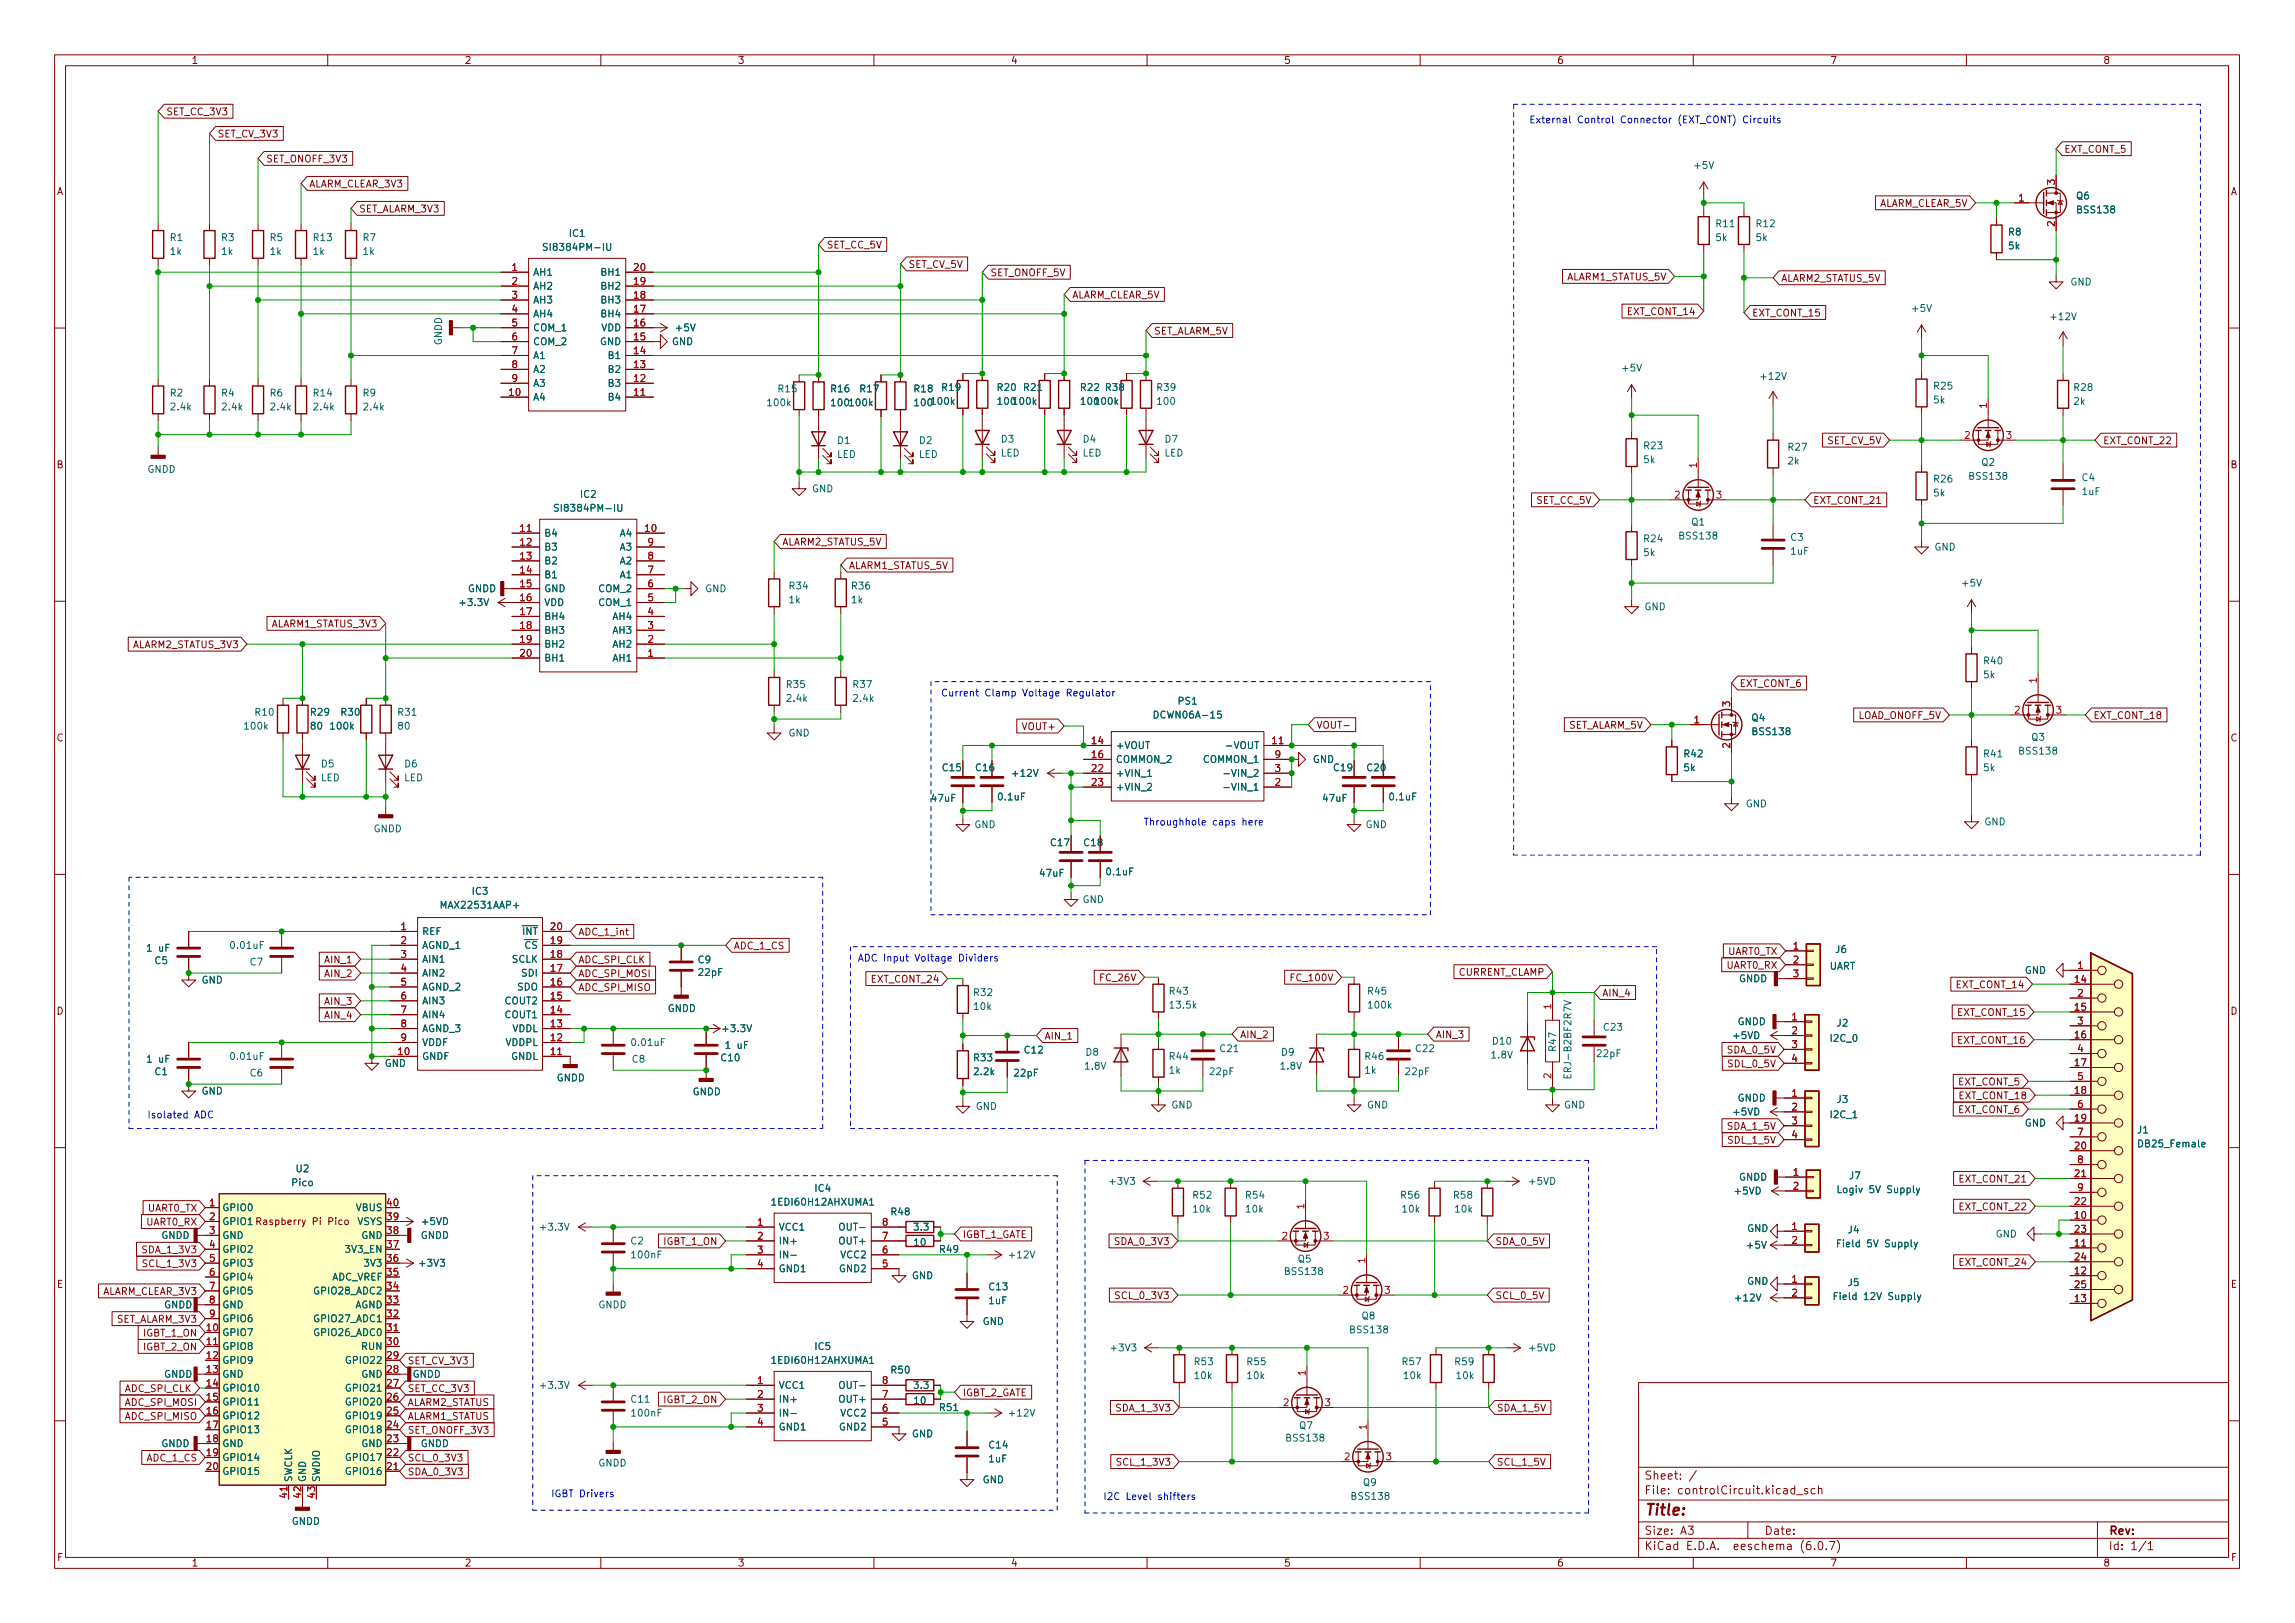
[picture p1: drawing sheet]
<svg xmlns="http://www.w3.org/2000/svg" width="420mm" height="297mm" viewBox="0 0 420 297" stroke-linecap="round" stroke-linejoin="round" font-family="sans-serif">
<defs><g id="words">
<text font-size="2.8" fill="#840000" x="301" y="277.3">Title:</text>
<g font-size="2.1" fill="#840000">
<text x="301" y="273.5">File: controlCircuit.kicad_sch</text>
<text x="301" y="270.8">Sheet: /</text>
<text x="301" y="280.9">Size: A3</text>
<text x="323" y="280.9">Date:</text>
<text x="386" y="280.9">Rev:</text>
<text x="301" y="283.7">KiCad E.D.A. eeschema (6.0.7)</text>
<text x="386" y="283.7">Id: 1/1</text>
</g>
<g font-size="1.8" fill="#840000">
<text x="35" y="11.7">1</text>
<text x="85" y="11.7">2</text>
<text x="135" y="11.7">3</text>
<text x="185" y="11.7">4</text>
<text x="235" y="11.7">5</text>
<text x="285" y="11.7">6</text>
<text x="335" y="11.7">7</text>
<text x="385" y="11.7">8</text>
<text x="30.4" y="21.1">SET_CC_3V3</text>
<text x="39.8" y="25.1">SET_CV_3V3</text>
<text x="48.7" y="29.7">SET_ONOFF_3V3</text>
<text x="377.9" y="27.9">EXT_CONT_5</text>
<text x="10.3" y="35.7">A</text>
<text x="56.5" y="34.3">ALARM_CLEAR_3V3</text>
<text x="408.3" y="35.7">A</text>
<text x="65.7" y="38.9">SET_ALARM_3V3</text>
<text x="343.7" y="37.8">ALARM_CLEAR_5V</text>
<text x="151.3" y="45.5">SET_CC_5V</text>
<text x="166.3" y="49">SET_CV_5V</text>
<text x="181.3" y="50.5">SET_ONOFF_5V</text>
<text x="286.6" y="51.3">ALARM1_STATUS_5V</text>
<text x="326" y="51.6">ALARM2_STATUS_5V</text>
<text x="196.2" y="54.6">ALARM_CLEAR_5V</text>
<text x="298.1" y="57.7">EXT_CONT_14</text>
<text x="320.7" y="57.9">EXT_CONT_15</text>
<text x="211.2" y="61.2">SET_ALARM_5V</text>
<text x="334.5" y="81.3">SET_CV_5V</text>
<text x="385" y="81.3">EXT_CONT_22</text>
<text x="10.3" y="85.7">B</text>
<text x="408.3" y="85.7">B</text>
<text x="281.3" y="92.2">SET_CC_5V</text>
<text x="331.9" y="92.2">EXT_CONT_21</text>
<text x="143.2" y="99.8">ALARM2_STATUS_5V</text>
<text x="155.4" y="104.1">ALARM1_STATUS_5V</text>
<text x="24.2" y="118.6">ALARM2_STATUS_3V3</text>
<text x="49.6" y="114.8">ALARM1_STATUS_3V3</text>
<text x="318.4" y="125.7">EXT_CONT_6</text>
<text x="340.1" y="131.6">LOAD_ONOFF_5V</text>
<text x="383.2" y="131.6">EXT_CONT_18</text>
<text x="10.3" y="135.7">C</text>
<text x="187.4" y="133.6">VOUT+</text>
<text x="241" y="133.4">VOUT-</text>
<text x="286.9" y="133.4">SET_ALARM_5V</text>
<text x="408.3" y="135.7">C</text>
<text x="105.8" y="171.2">ADC_1_int</text>
<text x="134.3" y="173.7">ADC_1_CS</text>
<text x="59.6" y="176.3">AIN_1</text>
<text x="59.6" y="178.8">AIN_2</text>
<text x="105.8" y="178.8">ADC_SPI_MOSI</text>
<text x="105.8" y="176.3">ADC_SPI_CLK</text>
<text x="159.7" y="179.8">EXT_CONT_24</text>
<text x="201.6" y="179.6">FC_26V</text>
<text x="236.7" y="179.6">FC_100V</text>
<text x="266.9" y="178.6">CURRENT_CLAMP</text>
<text x="316.1" y="177.3">UART0_RX</text>
<text x="316.3" y="174.8">UART0_TX</text>
<text x="10.3" y="185.7">D</text>
<text x="59.6" y="183.9">AIN_3</text>
<text x="105.8" y="181.4">ADC_SPI_MISO</text>
<text x="293.3" y="182.4">AIN_4</text>
<text x="358.3" y="180.8">EXT_CONT_14</text>
<text x="358.5" y="185.9">EXT_CONT_15</text>
<text x="408.3" y="185.7">D</text>
<text x="59.6" y="186.4">AIN_4</text>
<text x="191.2" y="190.2">AIN_1</text>
<text x="227" y="190">AIN_2</text>
<text x="262.8" y="190">AIN_3</text>
<text x="358.5" y="191">EXT_CONT_16</text>
<text x="316.4" y="192.8">SDA_0_5V</text>
<text x="316.6" y="195.3">SDL_0_5V</text>
<text x="358.5" y="203.7">EXT_CONT_6</text>
<text x="358.5" y="198.6">EXT_CONT_5</text>
<text x="358.8" y="201.2">EXT_CONT_18</text>
<text x="316.4" y="206.8">SDA_1_5V</text>
<text x="316.6" y="209.3">SDL_1_5V</text>
<text x="27" y="221.7">UART0_TX</text>
<text x="358.8" y="216.4">EXT_CONT_21</text>
<text x="358.8" y="221.5">EXT_CONT_22</text>
<text x="26.8" y="224.3">UART0_RX</text>
<text x="47.8" y="224.2">Raspberry Pi Pico</text>
<text x="121.6" y="227.8">IGBT_1_ON</text>
<text x="176.2" y="226.6">IGBT_1_GATE</text>
<text x="204.4" y="227.8">SDA_0_3V3</text>
<text x="273.7" y="227.8">SDA_0_5V</text>
<text x="26.3" y="229.4">SDA_1_3V3</text>
<text x="26.5" y="231.9">SCL_1_3V3</text>
<text x="358.8" y="231.6">EXT_CONT_24</text>
<text x="10.4" y="235.7">E</text>
<text x="18.6" y="237">ALARM_CLEAR_3V3</text>
<text x="204.6" y="237.7">SCL_0_3V3</text>
<text x="273.7" y="237.7">SCL_0_5V</text>
<text x="408.4" y="235.7">E</text>
<text x="21.2" y="242.1">SET_ALARM_3V3</text>
<text x="26.3" y="244.6">IGBT_1_ON</text>
<text x="26.3" y="247.1">IGBT_2_ON</text>
<text x="74.6" y="249.7">SET_CV_3V3</text>
<text x="22.9" y="254.8">ADC_SPI_CLK</text>
<text x="23" y="257.3">ADC_SPI_MOSI</text>
<text x="74.6" y="257.3">ALARM2_STATUS</text>
<text x="74.6" y="254.8">SET_CC_3V3</text>
<text x="121.6" y="256.8">IGBT_2_ON</text>
<text x="176.2" y="255.5">IGBT_2_GATE</text>
<text x="23" y="259.8">ADC_SPI_MISO</text>
<text x="74.6" y="259.8">ALARM1_STATUS</text>
<text x="74.6" y="262.4">SET_ONOFF_3V3</text>
<text x="204.6" y="258.3">SDA_1_3V3</text>
<text x="274" y="258.3">SDA_1_5V</text>
<text x="26.9" y="267.5">ADC_1_CS</text>
<text x="74.6" y="267.5">SCL_0_3V3</text>
<text x="204.8" y="268.2">SCL_1_3V3</text>
<text x="274" y="268.2">SCL_1_5V</text>
<text x="74.6" y="270">SDA_0_3V3</text>
<text x="10.4" y="285.7">F</text>
<text x="35" y="286.7">1</text>
<text x="85" y="286.7">2</text>
<text x="135" y="286.7">3</text>
<text x="185" y="286.7">4</text>
<text x="235" y="286.7">5</text>
<text x="285" y="286.7">6</text>
<text x="335" y="286.7">7</text>
<text x="385" y="286.7">8</text>
<text x="408.4" y="285.7">F</text>
</g>
<g font-size="1.8" fill="#0000c2">
<text x="279.9" y="22.5">External Control Connector (EXT_CONT) Circuits</text>
<text x="172.2" y="127.4">Current Clamp Voltage Regulator</text>
<text x="209.3" y="151.1">Throughhole caps here</text>
<text x="157" y="176">ADC Input Voltage Dividers</text>
<text x="26.9" y="204.7">Isolated ADC</text>
<text x="100.8" y="274">IGBT Drivers</text>
<text x="201.9" y="274.5">I2C Level shifters</text>
</g>
<g font-size="1.8" fill="#006464">
<text x="310.3" y="30.9">+5V</text>
<text x="314.2" y="41.6">R11</text>
<text x="321.6" y="41.6">R12</text>
<text x="380.2" y="36.5">Q6</text>
<text x="380.4" y="39">BSS138</text>
<text x="31.2" y="44.1">R1</text>
<text x="31.2" y="46.6">1k</text>
<text x="40.6" y="44.1">R3</text>
<text x="40.6" y="46.6">1k</text>
<text x="49.5" y="44.1">R5</text>
<text x="49.5" y="46.6">1k</text>
<text x="57.4" y="46.6">1k</text>
<text x="57.5" y="44.1">R13</text>
<text x="66.5" y="44.1">R7</text>
<text x="66.5" y="46.6">1k</text>
<text x="100.4" y="45.9">SI8384PM-IU</text>
<text x="104.3" y="43.3">IC1</text>
<text x="314.2" y="44.1">5k</text>
<text x="321.5" y="44.1">5k</text>
<text x="367.7" y="43.1">R8</text>
<text x="367.8" y="45.6">5k</text>
<text x="97.5" y="50.5">AH1</text>
<text x="97.5" y="53">AH2</text>
<text x="110.3" y="53">BH2</text>
<text x="110.3" y="50.5">BH1</text>
<text x="379" y="52.2">GND</text>
<text x="97.5" y="55.5">AH3</text>
<text x="97.5" y="58.1">AH4</text>
<text x="110.3" y="58.1">BH4</text>
<text x="110.3" y="55.5">BH3</text>
<text x="350.2" y="57.1">+5V</text>
<text x="375.6" y="58.6">+12V</text>
<text x="80.9" y="63.2" transform="rotate(-90 80.9 63.2)">GNDD</text>
<text x="97.5" y="60.6">COM_1</text>
<text x="97.5" y="63.2">COM_2</text>
<text x="97.5" y="65.7">A1</text>
<text x="109.9" y="63.2">GND</text>
<text x="110.1" y="60.6">VDD</text>
<text x="111.5" y="65.7">B1</text>
<text x="123" y="63.2">GND</text>
<text x="123.9" y="60.6">+5V</text>
<text x="97.5" y="68.2">A2</text>
<text x="97.5" y="70.8">A3</text>
<text x="111.5" y="70.8">B3</text>
<text x="111.5" y="68.2">B2</text>
<text x="142.5" y="71.8">R15</text>
<text x="152.2" y="71.8">R16</text>
<text x="157.5" y="71.8">R17</text>
<text x="167.4" y="71.8">R18</text>
<text x="172.5" y="71.5">R19</text>
<text x="182.7" y="71.5">R20</text>
<text x="187.5" y="71.5">R21</text>
<text x="197.9" y="71.5">R22</text>
<text x="202.5" y="71.5">R38</text>
<text x="211.9" y="71.5">R39</text>
<text x="297.1" y="68">+5V</text>
<text x="322.5" y="69.5">+12V</text>
<text x="354.1" y="71.3">R25</text>
<text x="379.8" y="71.5">R28</text>
<text x="31.2" y="72.6">R2</text>
<text x="31.4" y="75.1">2.4k</text>
<text x="40.6" y="72.6">R4</text>
<text x="40.8" y="75.1">2.4k</text>
<text x="49.5" y="72.6">R6</text>
<text x="49.7" y="75.1">2.4k</text>
<text x="57.5" y="72.6">R14</text>
<text x="57.5" y="75.1">2.4k</text>
<text x="66.5" y="72.6">R9</text>
<text x="66.7" y="75.1">2.4k</text>
<text x="97.5" y="73.3">A4</text>
<text x="111.5" y="73.3">B4</text>
<text x="140.6" y="74.3">100k</text>
<text x="152.3" y="74.3">100</text>
<text x="155.6" y="74.3">100k</text>
<text x="167.6" y="74.3">100100k</text>
<text x="182.8" y="74.1">100100k</text>
<text x="198" y="74.1">100100k</text>
<text x="212" y="74.1">100</text>
<text x="354" y="73.8">5k</text>
<text x="379.7" y="74.1">2k</text>
<text x="153.2" y="83.8">LED</text>
<text x="153.4" y="81.3">D1</text>
<text x="168.2" y="83.8">LED</text>
<text x="168.3" y="81.3">D2</text>
<text x="183.2" y="83.5">LED</text>
<text x="183.3" y="81">D3</text>
<text x="198.2" y="83.5">LED</text>
<text x="198.3" y="81">D4</text>
<text x="213.1" y="83.5">LED</text>
<text x="213.3" y="81">D7</text>
<text x="301" y="82.2">R23</text>
<text x="327.5" y="82.5">R27</text>
<text x="27" y="86.5">GNDD</text>
<text x="301" y="84.7">5k</text>
<text x="327.4" y="85">2k</text>
<text x="354.1" y="88.3">R26</text>
<text x="360.7" y="87.8">BSS138</text>
<text x="362.8" y="85.3">Q2</text>
<text x="381.2" y="88">C4</text>
<text x="102.4" y="93.6">SI8384PM-IU</text>
<text x="106.3" y="91.1">IC2</text>
<text x="148.6" y="90.1">GND</text>
<text x="354" y="90.8">5k</text>
<text x="381.2" y="90.6">1uF</text>
<text x="99.6" y="98.2">B4</text>
<text x="99.6" y="100.7">B3</text>
<text x="113.6" y="98.2">A4</text>
<text x="113.6" y="100.7">A3</text>
<text x="301" y="101.8">5k</text>
<text x="301" y="99.2">R24</text>
<text x="307.6" y="98.7">BSS138</text>
<text x="309.7" y="96.2">Q1</text>
<text x="327.8" y="99">C3</text>
<text x="327.9" y="101.5">1uF</text>
<text x="354.1" y="100.7">GND</text>
<text x="99.6" y="103.3">B2</text>
<text x="99.6" y="105.8">B1</text>
<text x="113.6" y="105.8">A1</text>
<text x="113.6" y="103.3">A2</text>
<text x="144.6" y="107.9">R34</text>
<text x="156" y="107.9">R36</text>
<text x="359.3" y="107.4">+5V</text>
<text x="84.4" y="110.9">+3.3V</text>
<text x="85.6" y="108.4">GNDD</text>
<text x="99.6" y="108.4">GND</text>
<text x="99.6" y="110.9">VDD</text>
<text x="99.6" y="113.4">BH4</text>
<text x="109.7" y="110.9">COM_1</text>
<text x="109.7" y="108.4">COM_2</text>
<text x="112.3" y="113.4">AH4</text>
<text x="129.1" y="108.4">GND</text>
<text x="144.5" y="110.4">1k</text>
<text x="155.9" y="110.4">1k</text>
<text x="301" y="111.7">GND</text>
<text x="99.6" y="116">BH3</text>
<text x="99.6" y="118.5">BH2</text>
<text x="112.3" y="118.5">AH2</text>
<text x="112.3" y="116">AH3</text>
<text x="99.6" y="121.1">BH1</text>
<text x="112.3" y="121.1">AH1</text>
<text x="144.1" y="125.9">R35</text>
<text x="156.3" y="125.9">R37</text>
<text x="363.2" y="124.1">5k</text>
<text x="363.3" y="121.6">R40</text>
<text x="46.8" y="131">R10</text>
<text x="56.9" y="131">R29</text>
<text x="62.5" y="131">R30</text>
<text x="72.9" y="131">R31</text>
<text x="144.1" y="128.4">2.4k</text>
<text x="156.3" y="128.4">2.4k</text>
<text x="211.8" y="131.5">DCWN06A-15</text>
<text x="215.8" y="128.9">PS1</text>
<text x="320.7" y="132">Q4</text>
<text x="44.9" y="133.5">100k</text>
<text x="56.9" y="133.5">80</text>
<text x="60.6" y="133.5">100k</text>
<text x="72.9" y="133.5">80</text>
<text x="144.3" y="134.8">GND</text>
<text x="204.2" y="137.1">+VOUT</text>
<text x="225.1" y="137.1">-VOUT</text>
<text x="321" y="134.5">BSS138</text>
<text x="371.9" y="135.5">Q3</text>
<text x="58.7" y="143">LED</text>
<text x="58.9" y="140.4">D5</text>
<text x="73.9" y="143">LED</text>
<text x="74.1" y="140.4">D6</text>
<text x="172.6" y="141.1">C15</text>
<text x="178.7" y="141.1">C16</text>
<text x="185.5" y="142.1">+12V</text>
<text x="204.2" y="139.6">COMMON_2</text>
<text x="204.2" y="142.1">+VIN_1</text>
<text x="220.4" y="139.6">COMMON_1</text>
<text x="225.1" y="142.1">-VIN_2</text>
<text x="240.3" y="139.6">GND</text>
<text x="244.2" y="141.1">C19</text>
<text x="250.3" y="141.1">C20</text>
<text x="308.3" y="141.1">5k</text>
<text x="308.4" y="138.6">R42</text>
<text x="363.2" y="141.1">5k</text>
<text x="363.3" y="138.6">R41</text>
<text x="369.8" y="138.1">BSS138</text>
<text x="170.7" y="146.7">47uF</text>
<text x="182.9" y="146.5">0.1uF</text>
<text x="204.2" y="144.7">+VIN_2</text>
<text x="225.1" y="144.7">-VIN_1</text>
<text x="242.3" y="146.7">47uF</text>
<text x="254.5" y="146.5">0.1uF</text>
<text x="319.6" y="147.7">GND</text>
<text x="68.4" y="152.3">GNDD</text>
<text x="178.4" y="151.5">GND</text>
<text x="192.4" y="154.8">C17</text>
<text x="198.5" y="154.8">C18</text>
<text x="250" y="151.5">GND</text>
<text x="363.3" y="151">GND</text>
<text x="190.5" y="160.4">47uF</text>
<text x="202.7" y="160.2">0.1uF</text>
<text x="81.1" y="166.3">MAX22531AAP+</text>
<text x="86.5" y="163.7">IC3</text>
<text x="198.2" y="165.3">GND</text>
<text x="42.4" y="173.6">0.01uF</text>
<text x="77.2" y="171.1">REF</text>
<text x="77.2" y="173.6">AGND_1</text>
<text x="94.3" y="171.1">~{INT}</text>
<text x="94.7" y="173.6">~{CS}</text>
<text x="27.1" y="174.2">1 uF</text>
<text x="28.4" y="176.4">C5</text>
<text x="36.9" y="180">GND</text>
<text x="45.8" y="176.7">C7</text>
<text x="77.2" y="176.2">AIN1</text>
<text x="77.2" y="178.7">AIN2</text>
<text x="93.7" y="176.2">SCLK</text>
<text x="95.6" y="178.7">SDI</text>
<text x="127.8" y="176.3">C9</text>
<text x="128" y="178.6">22pF</text>
<text x="318.3" y="179.7">GNDD</text>
<text x="334.9" y="177.5">UART</text>
<text x="336.1" y="174.4">J6</text>
<text x="370.7" y="178.2">GND</text>
<text x="77.2" y="181.3">AGND_2</text>
<text x="77.2" y="183.8">AIN3</text>
<text x="92.6" y="183.8">COUT2</text>
<text x="94.7" y="181.3">SDO</text>
<text x="122.2" y="185.2">GNDD</text>
<text x="178.4" y="182.3">R32</text>
<text x="178.4" y="184.8">10k</text>
<text x="214.2" y="182">R43</text>
<text x="214.4" y="184.6">13.5k</text>
<text x="250.5" y="182">R45</text>
<text x="250.6" y="184.6">100k</text>
<text x="77.2" y="186.3">AIN4</text>
<text x="77.2" y="188.9">AGND_3</text>
<text x="77.2" y="191.4">VDDF</text>
<text x="92.6" y="191.4">VDDPL</text>
<text x="92.6" y="186.3">COUT1</text>
<text x="93.7" y="188.9">VDDL</text>
<text x="115.8" y="191.4">0.01uF</text>
<text x="132.5" y="188.9">+3.3V</text>
<text x="133.1" y="191.9">1 uF</text>
<text x="273.4" y="191.2">D10</text>
<text x="293.7" y="188.6">C23</text>
<text x="317.4" y="190.2">+5VD</text>
<text x="318.1" y="187.6">GNDD</text>
<text x="335.2" y="190.7">I2C_0</text>
<text x="336.3" y="187.9">J2</text>
<text x="27.1" y="194.5">1 uF</text>
<text x="28.4" y="196.8">C1</text>
<text x="42.4" y="194">0.01uF</text>
<text x="45.8" y="197">C6</text>
<text x="70.4" y="195.2">GND</text>
<text x="77.2" y="194">GNDF</text>
<text x="93.5" y="194">GNDL</text>
<text x="101.9" y="197.9">GNDD</text>
<text x="115.8" y="194.5">C8</text>
<text x="132.1" y="194.2">C10</text>
<text x="178.4" y="194.2">R33</text>
<text x="178.4" y="196.8">2.2k</text>
<text x="185.8" y="197">22pF</text>
<text x="187.6" y="192.8">C12</text>
<text x="198.7" y="195.7">1.8V</text>
<text x="198.8" y="193.2">D8</text>
<text x="214.1" y="196.5">1k</text>
<text x="214.2" y="194">R44</text>
<text x="221.6" y="196.8">22pF</text>
<text x="223.4" y="192.5">C21</text>
<text x="234.5" y="195.7">1.8V</text>
<text x="234.6" y="193.2">D9</text>
<text x="249.9" y="196.5">1k</text>
<text x="250" y="194">R46</text>
<text x="257.4" y="196.8">22pF</text>
<text x="259.3" y="192.5">C22</text>
<text x="273.1" y="193.7">1.8V</text>
<text x="284.9" y="192.3" transform="rotate(-90 284.9 192.3)">R47</text>
<text x="287.7" y="196.8" transform="rotate(-90 287.7 196.8)">ERJ-B2BF2R7V</text>
<text x="292.4" y="193.5">22pF</text>
<text x="36.9" y="200.3">GND</text>
<text x="126.8" y="200.4">GNDD</text>
<text x="178.6" y="203.1">GND</text>
<text x="214.4" y="202.9">GND</text>
<text x="250.2" y="202.9">GND</text>
<text x="286.3" y="202.9">GND</text>
<text x="318.1" y="201.6">GNDD</text>
<text x="336.3" y="201.8">J3</text>
<text x="317.4" y="204.1">+5VD</text>
<text x="335.2" y="204.6">I2C_1</text>
<text x="370.7" y="206.2">GND</text>
<text x="391.3" y="207.4">J1</text>
<text x="391.8" y="210">DB25_Female</text>
<text x="54.2" y="214.5">U2</text>
<text x="338.6" y="215.8">J7</text>
<text x="40.6" y="221.7">GPIO0</text>
<text x="53.5" y="217.1">Pico</text>
<text x="65.2" y="221.7">VBUS</text>
<text x="141.7" y="220.6">1EDI60H12AHXUMA1</text>
<text x="149.2" y="218.1">IC4</text>
<text x="203.3" y="216.8">+3V3</text>
<text x="218.5" y="219.4">R52</text>
<text x="218.5" y="221.9">10k</text>
<text x="228.1" y="219.4">R54</text>
<text x="228.2" y="221.9">10k</text>
<text x="256.6" y="219.4">R56</text>
<text x="256.8" y="221.9">10k</text>
<text x="266.2" y="219.4">R58</text>
<text x="266.5" y="221.9">10k</text>
<text x="280.1" y="216.8">+5VD</text>
<text x="317.7" y="218.6">+5VD</text>
<text x="318.3" y="216.1">GNDD</text>
<text x="337" y="218.3">Logiv 5V Supply</text>
<text x="29.5" y="226.7">GNDD</text>
<text x="40.6" y="224.2">GPIO1</text>
<text x="40.6" y="226.7">GND</text>
<text x="65.4" y="224.2">VSYS</text>
<text x="66.2" y="226.7">GND</text>
<text x="77" y="226.7">GNDD</text>
<text x="77.4" y="224.2">+5VD</text>
<text x="99.1" y="225.2">+3.3V</text>
<text x="115.5" y="227.7">C2</text>
<text x="142.5" y="225.2">VCC1</text>
<text x="142.5" y="227.7">IN+</text>
<text x="154" y="227.7">OUT+</text>
<text x="154.4" y="225.2">OUT-</text>
<text x="163.2" y="222.4">R48</text>
<text x="167.4" y="225.2">3.3</text>
<text x="319.8" y="225.5">GND</text>
<text x="338.4" y="225.7">J4</text>
<text x="365.3" y="226.5">GND</text>
<text x="40.6" y="229.3">GPIO2</text>
<text x="40.6" y="231.8">GPIO3</text>
<text x="63.5" y="229.3">3V3_EN</text>
<text x="67" y="231.8">3V3</text>
<text x="77" y="231.8">+3V3</text>
<text x="115.8" y="230.3">100nF</text>
<text x="142.5" y="230.3">IN-</text>
<text x="142.5" y="232.8">GND1</text>
<text x="153.8" y="232.8">GND2</text>
<text x="154" y="230.3">VCC2</text>
<text x="167.4" y="228">10</text>
<text x="172.1" y="229.3">R49</text>
<text x="184.9" y="230.3">+12V</text>
<text x="235.4" y="233.3">BSS138</text>
<text x="237.7" y="231">Q5</text>
<text x="319.9" y="228.5">+5V</text>
<text x="337.1" y="228.3">Field 5V Supply</text>
<text x="30" y="239.4">GNDD</text>
<text x="40.6" y="234.4">GPIO4</text>
<text x="40.6" y="236.9">GPIO5</text>
<text x="40.6" y="239.4">GND</text>
<text x="57.9" y="236.9">GPIO28_ADC2</text>
<text x="60.6" y="234.4">ADC_VREF</text>
<text x="64.9" y="239.4">AGND</text>
<text x="109.5" y="239.4">GNDD</text>
<text x="166.9" y="234.1">GND</text>
<text x="181.1" y="238.7">1uF</text>
<text x="181.1" y="236.1">C13</text>
<text x="317.9" y="238.2">+12V</text>
<text x="319.8" y="235.1">GND</text>
<text x="336.6" y="237.9">Field 12V Supply</text>
<text x="338.4" y="235.4">J5</text>
<text x="40.6" y="244.5">GPIO7</text>
<text x="40.6" y="242">GPIO6</text>
<text x="57.9" y="244.5">GPIO26_ADC0</text>
<text x="57.9" y="242">GPIO27_ADC1</text>
<text x="179.9" y="242.5">GND</text>
<text x="247.3" y="244">BSS138</text>
<text x="249.3" y="241.5">Q8</text>
<text x="40.6" y="247.1">GPIO8</text>
<text x="40.6" y="249.6">GPIO9</text>
<text x="63.7" y="249.6">GPIO22</text>
<text x="66.3" y="247.1">RUN</text>
<text x="141.7" y="249.6">1EDI60H12AHXUMA1</text>
<text x="149.2" y="247.1">IC5</text>
<text x="163.2" y="251.4">R50</text>
<text x="203.6" y="247.3">+3V3</text>
<text x="218.7" y="249.8">R53</text>
<text x="228.4" y="249.8">R55</text>
<text x="256.8" y="249.8">R57</text>
<text x="266.5" y="249.8">R59</text>
<text x="280.1" y="247.3">+5VD</text>
<text x="30" y="252.1">GNDD</text>
<text x="40.6" y="252.1">GND</text>
<text x="40.6" y="254.7">GPIO10</text>
<text x="40.6" y="257.2">GPIO11</text>
<text x="63.7" y="257.2">GPIO20</text>
<text x="63.7" y="254.7">GPIO21</text>
<text x="66.2" y="252.1">GND</text>
<text x="75.5" y="252.1">GNDD</text>
<text x="99.1" y="254.2">+3.3V</text>
<text x="115.6" y="256.7">C11</text>
<text x="142.5" y="254.2">VCC1</text>
<text x="142.5" y="256.7">IN+</text>
<text x="154" y="256.7">OUT+</text>
<text x="154.4" y="254.2">OUT-</text>
<text x="167.4" y="257">10</text>
<text x="167.4" y="254.2">3.3</text>
<text x="218.8" y="252.4">10k</text>
<text x="228.4" y="252.4">10k</text>
<text x="257.1" y="252.4">10k</text>
<text x="266.7" y="252.4">10k</text>
<text x="40.6" y="259.8">GPIO12</text>
<text x="40.6" y="262.3">GPIO13</text>
<text x="63.7" y="262.3">GPIO18</text>
<text x="63.7" y="259.8">GPIO19</text>
<text x="115.8" y="259.2">100nF</text>
<text x="142.5" y="259.2">IN-</text>
<text x="142.5" y="261.8">GND1</text>
<text x="153.8" y="261.8">GND2</text>
<text x="154" y="259.2">VCC2</text>
<text x="166.9" y="263.1">GND</text>
<text x="172.1" y="258.2">R51</text>
<text x="184.9" y="259.2">+12V</text>
<text x="235.6" y="263.8">BSS138</text>
<text x="237.9" y="261.5">Q7</text>
<text x="29.5" y="264.8">GNDD</text>
<text x="40.6" y="264.8">GND</text>
<text x="40.6" y="267.4">GPIO14</text>
<text x="40.6" y="269.9">GPIO15</text>
<text x="63.7" y="269.9">GPIO16</text>
<text x="63.7" y="267.4">GPIO17</text>
<text x="66.2" y="264.8">GND</text>
<text x="77" y="264.8">GNDD</text>
<text x="109.5" y="268.4">GNDD</text>
<text x="181.1" y="267.6">1uF</text>
<text x="181.1" y="265.1">C14</text>
<text x="53.5" y="271.3" transform="rotate(-90 53.5 271.3)">SWCLK</text>
<text x="56" y="271.3" transform="rotate(-90 56 271.3)">GND</text>
<text x="58.5" y="271.3" transform="rotate(-90 58.5 271.3)">SWDIO</text>
<text x="179.9" y="271.4">GND</text>
<text x="247.6" y="274.5">BSS138</text>
<text x="249.6" y="271.9">Q9</text>
<text x="53.4" y="279.1">GNDD</text>
</g>
<g font-size="1.8" fill="#a90000">
<text x="376.2" y="33.8" transform="rotate(-90 376.2 33.8)">3</text>
<text x="369.6" y="36.9">1</text>
<text x="376.2" y="41.4" transform="rotate(-90 376.2 41.4)">2</text>
<text x="93.7" y="49.6">1</text>
<text x="93.7" y="52.1">2</text>
<text x="116.1" y="52.1">19</text>
<text x="116.1" y="49.6">20</text>
<text x="93.7" y="54.6">3</text>
<text x="93.7" y="57.2">4</text>
<text x="93.7" y="59.7">5</text>
<text x="116.1" y="59.7">16</text>
<text x="116.1" y="57.2">17</text>
<text x="116.1" y="54.6">18</text>
<text x="93.7" y="62.3">6</text>
<text x="93.7" y="64.8">7</text>
<text x="116.1" y="64.8">14</text>
<text x="116.1" y="62.3">15</text>
<text x="93.7" y="67.3">8</text>
<text x="93.7" y="69.9">9</text>
<text x="116.1" y="69.9">12</text>
<text x="116.1" y="67.3">13</text>
<text x="93.3" y="72.4">10</text>
<text x="116.1" y="72.4">11</text>
<text x="363.7" y="74.7" transform="rotate(-90 363.7 74.7)">1</text>
<text x="359.7" y="80.3">2</text>
<text x="367.3" y="80.3">3</text>
<text x="310.6" y="85.6" transform="rotate(-90 310.6 85.6)">1</text>
<text x="306.6" y="91.2">2</text>
<text x="314.2" y="91.2">3</text>
<text x="95.3" y="97.3">11</text>
<text x="95.3" y="99.9">12</text>
<text x="118.1" y="97.3">10</text>
<text x="118.6" y="99.9">9</text>
<text x="95.3" y="102.4">13</text>
<text x="95.3" y="104.9">14</text>
<text x="95.3" y="107.5">15</text>
<text x="118.6" y="107.5">6</text>
<text x="118.6" y="104.9">7</text>
<text x="118.6" y="102.4">8</text>
<text x="95.3" y="110">16</text>
<text x="95.3" y="112.6">17</text>
<text x="118.6" y="112.6">4</text>
<text x="118.6" y="110">5</text>
<text x="95.3" y="115.1">18</text>
<text x="95.3" y="117.6">19</text>
<text x="118.6" y="117.6">2</text>
<text x="118.6" y="115.1">3</text>
<text x="95.3" y="120.2">20</text>
<text x="118.6" y="120.2">1</text>
<text x="372.9" y="125" transform="rotate(-90 372.9 125)">1</text>
<text x="316.7" y="129.3" transform="rotate(-90 316.7 129.3)">3</text>
<text x="368.8" y="130.6">2</text>
<text x="376.4" y="130.6">3</text>
<text x="199.9" y="136.2">14</text>
<text x="233" y="136.2">11</text>
<text x="310.1" y="132.4">1</text>
<text x="316.7" y="136.9" transform="rotate(-90 316.7 136.9)">2</text>
<text x="199.9" y="138.7">16</text>
<text x="199.9" y="141.3">22</text>
<text x="199.9" y="143.8">23</text>
<text x="233.4" y="143.8">2</text>
<text x="233.4" y="141.3">3</text>
<text x="233.4" y="138.7">9</text>
<text x="73.4" y="170.2">1</text>
<text x="73.4" y="172.8">2</text>
<text x="100.9" y="172.8">19</text>
<text x="100.9" y="170.2">20</text>
<text x="328.3" y="173.8">1</text>
<text x="73.4" y="175.3">3</text>
<text x="73.4" y="177.8">4</text>
<text x="100.9" y="177.8">17</text>
<text x="100.9" y="175.3">18</text>
<text x="328.3" y="176.3">2</text>
<text x="328.3" y="178.9">3</text>
<text x="379.9" y="179.9">14</text>
<text x="380.4" y="177.3">1</text>
<text x="73.4" y="180.4">5</text>
<text x="73.4" y="182.9">6</text>
<text x="73.4" y="185.5">7</text>
<text x="100.9" y="185.5">14</text>
<text x="100.9" y="182.9">15</text>
<text x="100.9" y="180.4">16</text>
<text x="284" y="184.7" transform="rotate(-90 284 184.7)">1</text>
<text x="379.9" y="184.9">15</text>
<text x="380.4" y="182.4">2</text>
<text x="73.4" y="188">8</text>
<text x="73.4" y="190.5">9</text>
<text x="100.9" y="190.5">12</text>
<text x="100.9" y="188">13</text>
<text x="328.1" y="186.7">1</text>
<text x="328.1" y="189.3">2</text>
<text x="328.1" y="191.8">3</text>
<text x="379.9" y="190">16</text>
<text x="380.4" y="187.5">3</text>
<text x="72.9" y="193.1">10</text>
<text x="100.9" y="193.1">11</text>
<text x="284" y="197.4" transform="rotate(-90 284 197.4)">2</text>
<text x="328.1" y="194.3">4</text>
<text x="379.9" y="195.1">17</text>
<text x="380.4" y="192.6">4</text>
<text x="380.4" y="197.6">5</text>
<text x="328.1" y="200.7">1</text>
<text x="328.1" y="203.2">2</text>
<text x="379.9" y="200.2">18</text>
<text x="380.4" y="202.7">6</text>
<text x="328.1" y="205.8">3</text>
<text x="328.1" y="208.3">4</text>
<text x="379.9" y="205.3">19</text>
<text x="380.4" y="207.8">7</text>
<text x="328.3" y="215.2">1</text>
<text x="379.9" y="210.3">20</text>
<text x="379.9" y="215.4">21</text>
<text x="380.4" y="212.9">8</text>
<text x="38.4" y="220.8">1</text>
<text x="70.9" y="220.8">40</text>
<text x="238.8" y="221.3" transform="rotate(-90 238.8 221.3)">1</text>
<text x="328.3" y="217.7">2</text>
<text x="379.9" y="220.5">22</text>
<text x="380.4" y="218">9</text>
<text x="38.4" y="223.3">2</text>
<text x="38.4" y="225.8">3</text>
<text x="70.9" y="225.8">38</text>
<text x="70.9" y="223.3">39</text>
<text x="138.7" y="224.3">1</text>
<text x="138.7" y="226.9">2</text>
<text x="161.6" y="226.9">7</text>
<text x="161.6" y="224.3">8</text>
<text x="234.7" y="226.9">2</text>
<text x="242.3" y="226.9">3</text>
<text x="328.1" y="225.1">1</text>
<text x="328.1" y="227.6">2</text>
<text x="379.9" y="223">10</text>
<text x="379.9" y="225.6">23</text>
<text x="38.4" y="228.4">4</text>
<text x="38.4" y="230.9">5</text>
<text x="38.4" y="233.5">6</text>
<text x="70.9" y="233.5">35</text>
<text x="70.9" y="230.9">36</text>
<text x="70.9" y="228.4">37</text>
<text x="138.7" y="229.4">3</text>
<text x="138.7" y="231.9">4</text>
<text x="161.6" y="231.9">5</text>
<text x="161.6" y="229.4">6</text>
<text x="249.9" y="231.2" transform="rotate(-90 249.9 231.2)">1</text>
<text x="379.9" y="228.1">11</text>
<text x="379.9" y="233.2">12</text>
<text x="379.9" y="230.7">24</text>
<text x="38.4" y="236">7</text>
<text x="38.4" y="238.5">8</text>
<text x="70.9" y="238.5">33</text>
<text x="70.9" y="236">34</text>
<text x="245.9" y="236.8">2</text>
<text x="253.5" y="236.8">3</text>
<text x="328.1" y="234.7">1</text>
<text x="328.1" y="237.3">2</text>
<text x="379.9" y="238.3">13</text>
<text x="379.9" y="235.7">25</text>
<text x="37.9" y="243.6">10</text>
<text x="38.4" y="241.1">9</text>
<text x="70.9" y="243.6">31</text>
<text x="70.9" y="241.1">32</text>
<text x="37.9" y="246.2">11</text>
<text x="37.9" y="248.7">12</text>
<text x="37.9" y="251.2">13</text>
<text x="70.9" y="251.2">28</text>
<text x="70.9" y="248.7">29</text>
<text x="70.9" y="246.2">30</text>
<text x="239" y="251.7" transform="rotate(-90 239 251.7)">1</text>
<text x="37.9" y="253.8">14</text>
<text x="37.9" y="256.3">15</text>
<text x="70.9" y="256.3">26</text>
<text x="70.9" y="253.8">27</text>
<text x="138.7" y="253.3">1</text>
<text x="138.7" y="255.8">2</text>
<text x="161.6" y="255.8">7</text>
<text x="161.6" y="253.3">8</text>
<text x="235" y="257.3">2</text>
<text x="242.6" y="257.3">3</text>
<text x="37.9" y="258.9">16</text>
<text x="37.9" y="261.4">17</text>
<text x="37.9" y="263.9">18</text>
<text x="70.9" y="263.9">23</text>
<text x="70.9" y="261.4">24</text>
<text x="70.9" y="258.9">25</text>
<text x="138.7" y="258.4">3</text>
<text x="138.7" y="260.9">4</text>
<text x="161.6" y="260.9">5</text>
<text x="161.6" y="258.4">6</text>
<text x="250.2" y="261.6" transform="rotate(-90 250.2 261.6)">1</text>
<text x="37.9" y="266.5">19</text>
<text x="37.9" y="269">20</text>
<text x="70.9" y="269">21</text>
<text x="70.9" y="266.5">22</text>
<text x="246.1" y="267.2">2</text>
<text x="253.8" y="267.2">3</text>
<text x="52.6" y="274.1" transform="rotate(-90 52.6 274.1)">41</text>
<text x="55.1" y="274.1" transform="rotate(-90 55.1 274.1)">42</text>
<text x="57.7" y="274.1" transform="rotate(-90 57.7 274.1)">43</text>
</g>
</g></defs>
<g fill="none" stroke="#840000" stroke-width=".18">
<path d="M10 10h400v277h-400zM12 12h396v273h-396zM30.1 19.1h12.5v2.5h-12.5l-1.1-1.2zM60 10v2M110 10v2M160 10v2M210 10v2M260 10v2M310 10v2M360 10v2M39.5 23.2h12.4v2.5h-12.4l-1.1-1.3zM48.4 27.7h16.2v2.6h-16.2l-1.2-1.3z"/>
<path d="M56.2 32.3h18.5v2.5h-18.5l-1.1-1.2zM65.4 36.9h15.9v2.5h-15.9l-1.1-1.3zM311.9 33.3v2.6M311.9 38.4v1.3M311.9 33.3l-.8 1.3M311.9 33.3l.8 1.3M319.3 38.4v1.3M343.3 35.9h17.3l1.1 1.2-1.1 1.3h-17.3zM365.5 39.9v1.3M368.8 37.1h5.3M374.6 37.1h1.8v5.1M374.6 35.3h2.6v3.6h-2.6"/>
<path d="M376.4 32v3.3M376.7 36.6l.1 .1h.8l.1 .2M377.2 36.7l.4 .7h-.8zM377.5 25.9h12.7v2.6h-12.7l-1.1-1.3zM29 40.9v1.3M29 47.3v1.3M38.4 40.9v1.3M38.4 47.3v1.3M47.2 40.9v1.3M47.2 47.3v1.3M55.1 40.9v1.3M55.1 47.3v1.3"/>
<path d="M64.3 40.9v1.3M64.3 47.3v1.3M82.8 60h1.5M91.7 49.8h5.1M91.7 60h5.1M91.7 57.4h5.1M91.7 54.9h5.1M91.7 52.4h5.1M96.8 47.3h17.8v27.9h-17.8zM114.6 49.8h5M114.6 60h7.6M114.6 57.4h5"/>
<path d="M114.6 54.9h5M114.6 52.4h5M120.9 59.2l1.3 .8M122.2 60l-1.3 .7M151 43.5h11.3v2.5h-11.3l-1.1-1.3zM166 47h11.1v2.6h-11.1l-1.2-1.3zM180.9 48.6h15v2.5h-15l-1.1-1.3zM195.9 52.6h17.3v2.6h-17.3l-1.1-1.3zM210.9 59.2h14.8v2.6h-14.8l-1.1-1.3zM286.1 49.3h19.4l1.1 1.3-1.1 1.3h-19.4zM297 55.7h13.8l1.1 1.2-1.1 1.3h-13.8zM311.9 44.7v1.3"/>
<path d="M319.3 44.7v1.3M320.4 55.9h13.8v2.6h-13.8l-1.1-1.3zM325.7 49.6h19.4v2.5h-19.4l-1.1-1.3zM351.8 59.5l-.8 1.2M351.8 59.5v2.5M351.8 59.5l.8 1.2M365.5 46.3v1.2M376.4 50.3v1.3h1.3l-1.3 1.3-1.2-1.3h1.2M10 60h2M29 69.4v1.2M29 75.7v1.3M38.4 69.4v1.2"/>
<path d="M38.4 75.7v1.3M47.2 69.4v1.2M47.2 75.7v1.3M55.1 69.4v1.2M55.1 75.7v1.3M64.3 69.4v1.2M64.3 75.7v1.3M91.7 72.7h5.1M91.7 70.1h5.1M91.7 67.6h5.1M91.7 65.1h5.1M91.7 62.5h5.1"/>
<path d="M114.6 62.5h6.3v-1.2l1.3 1.2-1.3 1.3v-1.3M114.6 72.7h5M114.6 70.1h5M114.6 67.6h5M114.6 65.1h5M146.3 68.6v1.3M146.3 75v1.2M149.9 68.6v1.3M149.9 75v1.2M149.9 76.5v7.6M161.3 68.6v1.3M161.3 75v1.2"/>
<path d="M164.8 68.6v1.3M164.8 75v1.2M164.8 76.5v7.6M176.3 68.4v1.2M176.3 74.7v1.3M179.8 68.4v1.2M179.8 74.7v1.3M179.8 76.2v7.7M191.3 68.4v1.2M191.3 74.7v1.3M194.8 68.4v1.2M194.8 74.7v1.3"/>
<path d="M194.8 76.2v7.7M206.2 68.4v1.2M206.2 74.7v1.3M209.8 68.4v1.2M209.8 74.7v1.3M209.8 76.2v7.7M298.7 70.4v2.5M298.7 79v1.3M298.7 70.4l-.8 1.3M298.7 70.4l.8 1.3M324.6 71.7v2.5M324.6 79.3v1.3"/>
<path d="M324.6 71.7l-.8 1.2M324.6 71.7l.8 1.2M333.6 79.3h11.2l1.1 1.3-1.1 1.2h-11.2zM351.8 68.1v1.3M351.8 74.5v1.2M362.2 78.8v2.5h3.6v-2.5M364 78.8v1.8h-5.1M364 72.9v5.4M377.7 60.7v2.6M377.7 68.4v1.2M377.7 74.7v1.3M377.7 60.7l-.8 1.3"/>
<path d="M377.7 60.7l.8 1.3M384.7 79.3h13.8v2.5h-13.8l-1.2-1.2zM408 60h2M29 81.8v1.5M93.7 97.6h5.1M98.8 95h17.8v28h-17.8zM116.6 97.6h5.1M142.8 97.8h19.5v2.6h-19.5l-1.1-1.3zM146.3 88.2v1.2h1.3l-1.3 1.3-1.3-1.3h1.3M150.6 83.3l1.5 1.6v-.8v.8h-.7M150.6 82.1l1.5 1.5v-.8v.8h-.7M165.6 83.3l1.5 1.6v-.8v.8h-.7"/>
<path d="M165.6 82.1l1.5 1.5v-.8v.8h-.7M180.6 83.1l1.5 1.5v-.7v.7h-.7M180.6 81.8l1.5 1.5v-.7v.7h-.7M195.6 83.1l1.5 1.5v-.7v.7h-.8M195.6 81.8l1.5 1.5v-.7v.7h-.8M210.6 83.1l1.5 1.5v-.7v.7h-.8M210.6 81.8l1.5 1.5v-.7v.7h-.8M280.4 90.2h11.3l1.2 1.3-1.2 1.2h-11.3zM298.7 85.4v1.3M298.7 96v1.3M309.1 89.7v2.5h3.6v-2.5M310.6 91.9l.7 .3-.7 .4z"/>
<path d="M310.9 89.7v1.8h-5.1M310.9 83.9v5.3M311.4 91.7l-.1 .2v.7l-.2 .1M312.7 91.5h3.3M324.6 85.6v1.3M324.6 95.8v2.8M331.6 90.2h13.8v2.5h-13.8l-1.1-1.2zM351.8 98.8v1.3h1.3l-1.3 1.3-1.3-1.3h1.3M351.8 85.1v1.3M351.8 91.5v1.2M363.7 80.9l.7 .4-.7 .4zM364.5 80.8l-.1 .1v.8l-.2 .1"/>
<path d="M365.8 80.6h3.3M377.7 84.9v2.8M377.7 89.7v2.8M10 110h2M23.5 116.6h20.6l1.1 1.3-1.1 1.3h-20.6zM48.9 112.8h20.6l1.1 1.3-1.1 1.3h-20.6zM91.2 110.3l1.3 .7M91.2 110.3h7.6M92.2 107.7h6.6M92.5 109.5l-1.3 .8M93.7 100.1h5.1M93.7 102.7h5.1"/>
<path d="M93.7 105.2h5.1M93.7 112.8h5.1M93.7 115.4h5.1M93.7 117.9h5.1M116.6 107.7h5.1M116.6 110.3h5.1M116.6 100.1h5.1M116.6 102.7h5.1M116.6 105.2h5.1M116.6 112.8h5.1M116.6 115.4h5.1M116.6 117.9h5.1"/>
<path d="M125.2 107.7h1.3v-1.2l1.3 1.2-1.3 1.3v-1.3M141.7 104.7v1.3M141.7 111v1.3M153.9 104.7v1.3M153.9 111v1.3M155 102.1h19.4v2.6h-19.4l-1.1-1.3zM298.7 109.8v1.2h1.3l-1.3 1.3-1.3-1.3h1.3M298.7 102.4v1.3M324.6 100.6v2.8M360.9 109.8l-.7 1.2M360.9 109.8v2.5M360.9 118.4v1.3"/>
<path d="M360.9 109.8l.8 1.2M408 110h2M51.8 127.8v1.3M51.8 134.1v1.3M55.4 127.8v1.3M55.4 134.1v1.3M55.4 135.7v7.6M67.1 127.8v1.3M67.1 134.1v1.3M70.6 127.8v1.3M70.6 134.1v1.3M70.6 135.7v7.6"/>
<path d="M93.7 120.4h5.1M116.6 120.4h5.1M141.7 132.9v1.2h1.3l-1.3 1.3-1.2-1.3h1.2M141.7 122.7v1.3M141.7 129.1v1.2M153.9 122.7v1.3M153.9 129.1v1.2M176.3 139.2v2.8M181.6 139.2v2.8M186.1 131.6h7.6l1.1 1.3-1.1 1.2h-7.6zM198.4 136.4h5.1M198.4 139h5.1"/>
<path d="M203.5 133.9h27.9v12.7h-27.9zM231.4 139h6.3v-1.3l1.3 1.3-1.3 1.2v-1.2M231.4 136.4h5.1M240.6 131.4h7.6v2.5h-7.6l-1.1-1.3zM246 132.8h1M247.9 139.2v2.8M253.2 139.2v2.8M286.4 131.4h14.7l1.2 1.2-1.2 1.3h-14.7zM306.1 135.4v1.3M309.4 132.6h5.3M315.2 132.6h1.8v5.1M315.2 130.8h2.6v3.6h-2.6"/>
<path d="M317 127.5v3.3M317.2 132.1l.2 .1h.7l.2 .2M317.8 132.2l.3 .7h-.7zM318.1 123.7h12.6v2.6h-12.6l-1.1-1.3zM339.4 129.6h16.4l1.1 1.2-1.1 1.3h-16.4zM360.9 124.8v1.2M360.9 135.4v1.3M371.3 129.1v2.5h3.6v-2.5M372.9 131.2l.6 .4-.6 .4zM373.1 129.1v1.7h-5.1M373.1 123.2v5.4M373.6 131.1l-.1 .1v.8l-.1 .1"/>
<path d="M374.9 130.8h3.3M382.9 129.6h13.8v2.5h-13.8l-1.1-1.3zM56.1 142.5l1.6 1.6v-.8v.8h-.8M56.1 141.3l1.6 1.5v-.8v.8h-.8M70.6 147.6v1.5M71.4 142.5l1.5 1.6v-.8v.8h-.8M71.4 141.3l1.5 1.5v-.8v.8h-.8M176.3 149.6v1.3h1.2l-1.2 1.3-1.3-1.3h1.3M176.3 144.1v2.7M181.6 144.1v2.7M191.8 141.5l1.2 .8M191.8 141.5h2.5"/>
<path d="M193 140.8l-1.2 .7M196.1 152.9v2.8M196.1 157.8v2.8M198.4 141.5h5.1M198.4 144.1h5.1M201.4 152.9v2.8M201.4 157.8v2.8M231.4 141.5h5.1M231.4 144.1h5.1M247.9 149.6v1.3h1.3l-1.3 1.3-1.3-1.3h1.3M247.9 144.1v2.7M253.2 144.1v2.7"/>
<path d="M306.1 141.8v1.2M317 145.8v1.3h1.3l-1.3 1.3-1.3-1.3h1.3M360.9 149.1v1.3h1.3l-1.3 1.3-1.2-1.3h1.2M360.9 141.8v1.2M10 160h2M34.5 175.3v4.1h1.3l-1.3 1.2-1.2-1.2h1.2M34.5 170.5v2.8M51.6 170.5v2.8M51.6 175.3v2.8M58.5 174.3h6.4l1.1 1.3-1.1 1.2h-6.4zM58.5 176.8h6.4l1.1 1.3-1.1 1.3h-6.4zM71.4 170.5h5.1"/>
<path d="M71.4 178.1h5.1M71.4 175.6h5.1M71.4 173h5.1M76.5 167.9h22.8v28h-22.8zM99.3 170.5h5.1M99.3 178.1h5.1M99.3 175.6h5.1M99.3 173h5.1M105.5 176.8h14.5v2.6h-14.5l-1.1-1.3zM105.5 174.3h13.5v2.5h-13.5l-1.1-1.2zM105.5 169.2h10.5v2.5h-10.5l-1.1-1.2zM105.5 179.4h14.5v2.5h-14.5l-1.1-1.3z"/>
<path d="M114.5 170.3h.5M114.7 169.9v1.1l.3 .1M124.7 173v2.8M124.7 177.8v4.4M134 171.7h10.5v2.6h-10.5l-1.2-1.3zM158.5 177.8h13.9l1.1 1.3-1.1 1.3h-13.9zM176.3 179.1v1.3M196.1 163.4v1.2h1.3l-1.3 1.3-1.3-1.3h1.3M200.3 177.6h8.1l1.1 1.3-1.1 1.2h-8.1zM212.1 178.9v1.2M235.2 177.6h9.3l1.1 1.3-1.1 1.2h-9.3zM247.9 178.9v1.2"/>
<path d="M266.2 176.6h16.9l1.1 1.2-1.1 1.3h-16.9zM315.2 175.3h10.6l1.1 1.3-1.1 1.2h-10.6zM315.5 172.8h10.3l1.1 1.2-1.1 1.3h-10.3zM325.4 179.1h5.3M326.9 174h3.8M326.9 176.6h3.8M330.7 179h1.3v.2h-1.3zM330.7 176.4h1.3v.3h-1.3zM330.7 173.9h1.3v.3h-1.3zM357.1 178.9h13.9l1.1 1.2-1.1 1.3h-13.9zM377.7 177.6v-1.3l-1.3 1.3 1.3 1.3v-1.3h6.3M408 160h2"/>
<path d="M34.5 195.6v4.1h1.3l-1.3 1.3-1.2-1.3h1.2M34.5 190.8v2.8M51.6 190.8v2.8M51.6 195.6v2.8M58.5 181.9h6.4l1.1 1.3-1.1 1.2h-6.4zM58.5 184.4h6.4l1.1 1.3-1.1 1.3h-6.4zM68.1 193.3v1.3h1.2l-1.2 1.3-1.3-1.3h1.3M71.4 193.3h5.1M71.4 190.8h5.1M71.4 188.3h5.1M71.4 185.7h5.1M71.4 183.2h5.1"/>
<path d="M71.4 180.6h5.1M99.3 193.3h5.1v1.6M99.3 190.8h5.1M99.3 188.3h5.1M99.3 185.7h5.1M99.3 183.2h5.1M99.3 180.6h5.1M112.3 188.3v2.7M112.3 193.1v2.8M129.3 193.1v4.3M130.6 187.5l1.2 .8M131.8 188.3h-2.5v2.7"/>
<path d="M131.8 188.3l-1.2 .7M176.3 185.5v1.2M176.3 191v1.3M176.3 197.4v1.3M184.4 189.5v2.8M184.4 194.3v2.8M190.8 188.3h6.5v2.5h-6.5l-1.1-1.3zM205.2 189.3v7.6M212.1 185.2v1.3M212.1 190.8v1.3M212.1 197.1v1.3M220.2 189.3v2.8"/>
<path d="M220.2 194.1v2.8M226.7 188h6.4v2.5h-6.4l-1.1-1.2zM241 189.3v7.6M247.9 185.2v1.3M247.9 190.8v1.3M247.9 197.1v1.3M256 189.3v2.8M256 194.1v2.8M262.5 188h6.4v2.5h-6.4l-1.1-1.2zM279.7 187.2v7.7M283 186.7h2.5v7.6h-2.5zM284.2 181.6v5.1"/>
<path d="M284.2 194.3v5.1M291.8 186.7v2.8M291.8 191.6v2.7M293 180.4h6.4v2.5h-6.4l-1.2-1.3zM315.3 190.8h10.2l1.1 1.3-1.1 1.2h-10.2zM315.3 193.3h10.2l1.1 1.3-1.1 1.3h-10.2zM324.1 189.5h6.4M324.1 189.5l1.3 .8M325.1 187h5.4M325.4 188.8l-1.3 .7M326.6 192.1h3.9M326.6 194.6h3.9"/>
<path d="M330.5 194.5h1.2v.2h-1.2zM330.5 191.9h1.2v.3h-1.2zM330.5 189.4h1.2v.2h-1.2zM330.5 186.9h1.2v.2h-1.2zM357.4 183.9h13.9l1.1 1.3-1.1 1.3h-13.9zM357.4 189h13.9l1.1 1.3-1.1 1.3h-13.9zM357.6 196.6h12.6l1.1 1.3-1.1 1.3h-12.6zM357.7 199.2h13.8l1.1 1.2-1.1 1.3h-13.8zM379 197.9h5M379 195.4h8.1M379 192.8h5M379 190.3h8.1"/>
<path d="M379 187.7h5M379 185.2h8.1M379 182.7h5M379 180.1h8.1M10 210h2M26.2 219.7h10.3l1.1 1.3-1.1 1.3h-10.3zM40.1 218.5h30.5v53.3h-30.5zM176.3 201.2v1.3h1.2l-1.2 1.2-1.3-1.2h1.3M209.3 216.2l1.3 .8M209.3 216.2h2.5M210.6 215.4l-1.3 .8M212.1 201v1.2h1.3l-1.3 1.3-1.3-1.3h1.3"/>
<path d="M215.6 216.2v1.3M225.3 216.2v1.3M239 219.5v5.3M247.9 201v1.2h1.3l-1.3 1.3-1.3-1.3h1.3M262.6 216.2v1.3M272.3 216.2v1.3M275.6 216.2h2.5M276.9 215.4l1.2 .8M278.1 216.2l-1.2 .8M284.2 201v1.2h1.3l-1.3 1.3-1.2-1.3h1.2M315.3 204.8h10.2l1.1 1.2-1.1 1.3h-10.2zM315.3 207.3h10.2l1.1 1.3-1.1 1.2h-10.2z"/>
<path d="M324.1 203.5l1.3 .8M324.1 203.5h6.4M324.4 218l1.2 .7M324.4 218h6.3M325.1 201h5.4M325.4 215.4h5.3M325.4 202.7l-1.3 .8M325.6 217.2l-1.2 .8M326.6 206h3.9M326.6 208.6h3.9M330.5 208.4h1.2v.3h-1.2zM330.5 205.9h1.2v.3h-1.2z"/>
<path d="M330.5 203.4h1.2v.2h-1.2zM330.5 200.8h1.2v.3h-1.2zM330.7 217.8h1.3v.3h-1.3zM330.7 215.3h1.3v.3h-1.3zM357.6 201.7h12.6l1.1 1.3-1.1 1.3h-12.6zM357.7 214.4h13.8l1.1 1.3-1.1 1.3h-13.8zM357.7 219.5h13.8l1.1 1.3-1.1 1.2h-13.8zM377.7 205.5v-1.2l-1.3 1.2 1.3 1.3v-1.3h9.4M379 218.2h5M379 215.7h8.1M379 213.1h5M379 210.6h8.1"/>
<path d="M379 208.1h5M379 203h5M379 200.4h8.1M408 210h2M18 235h18.5l1.1 1.3-1.1 1.2h-18.5zM25 227.4h11.5l1.1 1.2-1.1 1.3h-11.5zM25.1 229.9h11.4l1.1 1.3-1.1 1.2h-11.4zM25.9 222.3h10.6l1.1 1.3-1.1 1.2h-10.6zM36.1 238.8h4M36.1 226.1h4M37.6 221h2.5M37.6 223.6h2.5"/>
<path d="M37.6 228.6h2.5M37.6 231.2h2.5M37.6 233.7h2.5M37.6 236.3h2.5M47 223.5h.6l.2-.2-.1-.3-.7-.1v1.2M47.3 223.5l.5 .6M62.6 223.3h-.3l-.3 .2 .1 .6h.5M63.2 223.3h.3l.3 .2v.4l-.3 .2h-.3l-.1-.2zM73.2 223.6h2.5M73.2 226.1h1.5M73.2 231.2h2.5M74.4 230.4l1.3 .8"/>
<path d="M74.4 222.8l1.3 .8M75.7 231.2l-1.3 .7M75.7 223.6l-1.3 .7M105.9 224.6h2.6M105.9 224.6l1.3 .7M107.2 223.8l-1.3 .8M112.3 224.6v2.8M112.3 229.4v2.8M112.3 235v1.5M120.5 225.8h11.2l1.1 1.3-1.1 1.3h-11.2zM136.7 227.1h5M136.7 229.7h5"/>
<path d="M136.7 224.6h5M136.7 232.2h5M141.7 222h17.8v12.7h-17.8zM159.5 232.2h5.1v1.3h1.3l-1.3 1.2-1.3-1.2h1.3M159.5 227.1h6.4M159.5 229.7h5.1M159.5 224.6h6.4M170.9 227.1h1.3M170.9 224.6h1.3M175.9 224.6h13v2.5h-13l-1.1-1.3zM177 237.8v4h1.3l-1.3 1.3-1.2-1.3h1.2M177 233v2.7"/>
<path d="M180.8 229.7h2.6M182.1 228.9l1.3 .8M183.4 229.7l-1.3 .7M203 225.8h11.5l1.1 1.3-1.1 1.3h-11.5zM203.1 235.7h11.4l1.1 1.3-1.1 1.3h-11.4zM215.6 222.5v1.3M225.3 222.5v1.3M237.2 225.3v2.6h3.6v-2.6M238.8 227.5l.6 .4-.6 .4zM239 225.3v1.8h-5.1M239.5 227.4l-.1 .1v.8l-.1 .1M240.8 227.1h3.3"/>
<path d="M248.4 235.2v2.6h3.6v-2.6M249.9 237.4l.7 .4-.7 .4zM250.2 235.2v1.8h-5.1M250.2 229.4v5.3M250.7 237.3l-.1 .1v.8l-.2 .1M252 237h3.3M262.6 222.5v1.3M272.3 222.5v1.3M273.4 225.8h10.3v2.6h-10.3l-1.1-1.3zM273.4 235.7h10.2v2.6h-10.2l-1.1-1.3zM324.1 237.5l1.3 .8M324.1 237.5h6.4"/>
<path d="M324.1 227.9l1.3 .7M324.1 227.9h6.4M325.4 235v-1.3l-1.3 1.3 1.3 1.3v-1.3h5.1M325.4 225.3v-1.2l-1.3 1.2 1.3 1.3v-1.3h5.1M325.4 236.8l-1.3 .7M325.4 227.1l-1.3 .8M330.5 227.7h1.2v.3h-1.2zM330.5 225.2h1.2v.3h-1.2zM330.5 237.4h1.2v.3h-1.2zM330.5 234.9h1.2v.2h-1.2zM357.7 229.7h13.8l1.1 1.2-1.1 1.3h-13.8zM372.4 225.8v-1.2l-1.3 1.2 1.3 1.3v-1.3h1.2"/>
<path d="M379 238.5h5M379 236h8.1M379 233.5h5M379 230.9h8.1M379 228.4h5M379 225.8h8.1M379 223.3h5M379 220.8h8.1M20.5 240.1h16l1.1 1.2-1.1 1.3h-16zM22 257.8h14.5l1.1 1.3-1.1 1.3h-14.5zM22 255.3h14.5l1.1 1.3-1.1 1.2h-14.5zM22 252.8h13.5l1.1 1.2-1.1 1.3h-13.5z"/>
<path d="M25.3 245.1h11.2l1.1 1.3-1.1 1.3h-11.2zM25.3 242.6h11.2l1.1 1.3-1.1 1.2h-11.2zM36.1 251.5h1.5M37.6 246.4h2.5M37.6 241.3h2.5M70.6 243.9h2.6M73.2 251.5h1.5M74.3 255.3h16.1v2.5h-16.1l-1.1-1.2zM74.3 257.8h16.1v2.6h-16.1l-1.1-1.3zM74.3 247.7h12.4v2.5h-12.4l-1.1-1.2zM74.3 252.8h12.5v2.5h-12.5l-1.1-1.3zM105.9 253.5h2.6"/>
<path d="M105.9 253.5l1.3 .8M107.2 252.8l-1.3 .7M112.3 253.5v2.8M112.3 258.4v2.7M120.5 254.8h11.2l1.1 1.3-1.1 1.2h-11.2zM136.7 258.6h5M136.7 253.5h5M136.7 256.1h5M141.7 251h17.8v12.7h-17.8zM159.5 258.6h5.1M159.5 253.5h6.4M159.5 256.1h6.4"/>
<path d="M170.9 253.5h1.3M170.9 256.1h1.3M175.9 253.5h13v2.6h-13l-1.1-1.3zM180.8 258.6h2.6M182.1 257.8l1.3 .8M183.4 258.6l-1.3 .8M203.3 256.3h11.5l1.1 1.3-1.1 1.3h-11.5zM209.5 246.7l1.3 .7M209.5 246.7h2.6M210.8 245.9l-1.3 .8M215.9 246.7v1.2M215.9 253v1.3"/>
<path d="M225.6 246.7v1.2M225.6 253v1.3M237.5 255.8v2.6h3.5v-2.6M239 258l.6 .4-.6 .3zM239.3 255.8v1.8h-5.1M239.3 250v5.3M239.8 257.8l-.2 .2v.7l-.1 .2M241 257.6h3.3M250.4 259.9v5.3M262.9 246.7v1.2M262.9 253v1.3M272.5 246.7v1.2"/>
<path d="M272.5 253v1.3M273.7 256.3h10.2v2.6h-10.2l-1.2-1.3zM275.8 246.7h2.6M277.1 245.9l1.3 .8M278.4 246.7l-1.3 .7M300 253h108v32h-108zM10 260h2M26 265.5h10.5l1.1 1.2-1.1 1.3h-10.5zM36.1 264.2h1.5M52.8 271.8v2.6M55.4 274.4v1.5M70.6 269.3h2.6"/>
<path d="M73.2 264.2h1.5M74.3 268h11.5v2.5h-11.5l-1.1-1.2zM74.3 265.5h11.4v2.5h-11.4l-1.1-1.3zM74.3 260.4h16.2v2.5h-16.2l-1.1-1.2zM112.3 263.9v1.6M136.7 261.1h5M159.5 261.1h5.1v1.3h1.3l-1.3 1.3-1.3-1.3h1.3M177 266.7v4.1h1.3l-1.3 1.3-1.2-1.3h1.2M177 261.9v2.8M203.4 266.2h11.4l1.1 1.3-1.1 1.3h-11.4zM248.7 265.7v2.6h3.5v-2.6M250.2 267.9l.6 .4-.6 .3z"/>
<path d="M250.4 265.7v1.8h-5M251 267.8l-.2 .1v.7l-.1 .2M252.2 267.5h3.3M273.7 266.2h10.2v2.6h-10.2l-1.2-1.3zM300 278.5h108M300 274.5h108M300 268.5h108M309.1 279.3h.9l-.5 .6 .4 .1v.7l-.2 .1h-.4l-.2-.1M310.6 269.1l-1.3 2M320 278.5v3M328.6 272.5l-.5-.1-.2 .3v.4l.1 .2h.6M328.6 271.9v1.5"/>
<path d="M328.9 273.6h1.2M330.9 272.5l-.3-.1-.3 .2 .1 .2 .5 .2v.3h-.6M332.3 272.5l-.4-.1-.3 .3v.4l.1 .2h.6M332.9 272.6l.2-.2 .4 .1 .1 .9M332.9 271.9v1.5M384 278.5v6.5M408 260h2M60 285v2M110 285v2M160 285v2M210 285v2M260 285v2"/>
<path d="M300 281.5h108M310 285v2M331.4 282.1a.59 .59 0 0 0-.7 .7v.5l.2 .2 .4 .1 .2-.1 .1-.5-.2-.2-.4-.1-.3 .3M332.2 283.5v.1M333.1 282.2l.1-.1a.8 .8 0 0 1 .5 .8 .8 .8 0 0 1-.5 .7 1 1 0 0 1-.1-1.4zM334.4 283.5v.1M334.9 282.1h1l-.6 1.5M336.4 281.9a1.73 1.73 0 0 1 0 2.3M360 285v2M392.9 282l-1.3 2M393.3 282.5l.4-.4v1.5M393.3 283.6h.8"/>
<circle cx="384.8" cy="177.6" r=".76"/>
<circle cx="384.8" cy="197.9" r=".76"/>
<circle cx="384.8" cy="192.8" r=".76"/>
<circle cx="384.8" cy="187.7" r=".76"/>
<circle cx="384.8" cy="182.7" r=".76"/>
<circle cx="387.9" cy="185.2" r=".76"/>
<circle cx="387.9" cy="180.1" r=".76"/>
<circle cx="387.9" cy="195.4" r=".76"/>
<circle cx="387.9" cy="190.3" r=".76"/>
<circle cx="384.8" cy="218.2" r=".76"/>
<circle cx="384.8" cy="208.1" r=".76"/>
<circle cx="384.8" cy="213.1" r=".76"/>
<circle cx="384.8" cy="203" r=".76"/>
<circle cx="387.9" cy="210.6" r=".76"/>
<circle cx="387.9" cy="205.5" r=".76"/>
<circle cx="387.9" cy="200.4" r=".76"/>
<circle cx="387.9" cy="215.7" r=".76"/>
<circle cx="384.8" cy="223.3" r=".76"/>
<circle cx="384.8" cy="233.5" r=".76"/>
<circle cx="384.8" cy="238.5" r=".76"/>
<circle cx="384.8" cy="228.4" r=".76"/>
<circle cx="387.9" cy="220.8" r=".76"/>
<circle cx="387.9" cy="225.8" r=".76"/>
<circle cx="387.9" cy="236" r=".76"/>
<circle cx="387.9" cy="230.9" r=".76"/>
</g>
<g fill="none" stroke="#840000" stroke-width=".51">
<path d="M322.6 98.8h4M375.7 89.4h4M375.7 87.9h4M322.6 100.4h4M174.2 143.8h4.1M174.2 142.3h4.1M179.6 143.8h4M179.6 142.3h4M194.1 157.5h4M194.1 156h4M199.4 157.5h4.1M199.4 156h4.1"/>
<path d="M245.9 143.8h4M245.9 142.3h4M251.2 143.8h4.1M251.2 142.3h4.1M32.5 175h4.1M32.5 173.5h4.1M49.5 175h4.1M49.5 173.5h4.1M122.7 177.6h4M122.7 176.1h4M32.5 193.8h4.1M32.5 195.4h4.1"/>
<path d="M49.5 193.8h4.1M49.5 195.4h4.1M110.2 192.8h4.1M110.2 191.3h4.1M127.3 192.8h4M127.3 191.3h4M182.4 194.1h4M182.4 192.6h4M218.2 193.8h4M218.2 192.3h4M254 193.8h4.1M254 192.3h4.1"/>
<path d="M289.8 191.3h4.1M289.8 189.8h4.1M110.2 229.1h4.1M110.2 227.6h4.1M175 237.5h4.1M175 236h4.1M110.2 258.1h4.1M110.2 256.6h4.1M175 266.5h4.1M175 265h4.1"/>
</g>
<g fill="none" stroke="#840000" stroke-width=".25">
<path d="M310.9 39.7h2v5h-2zM318.3 39.7h2v5h-2zM374.1 35.2v3.8M374.6 34.8v1.1M374.6 36.6v1M374.6 38.4v1M27.9 42.2h2.1v5.1h-2.1zM37.3 42.2h2.1v5.1h-2.1zM46.2 42.2h2.1v5.1h-2.1zM54.1 42.2h2v5.1h-2zM63.2 42.2h2.1v5.1h-2.1zM364.5 41.2h2v5.1h-2z"/>
<path d="M27.9 70.6h2.1v5.1h-2.1zM37.3 70.6h2.1v5.1h-2.1zM46.2 70.6h2.1v5.1h-2.1zM54.1 70.6h2v5.1h-2zM63.2 70.6h2.1v5.1h-2.1zM145.3 69.9h2v5.1h-2zM148.6 79h2.5l-1.2 2.6zM148.8 69.9h2.1v5.1h-2.1zM160.3 69.9h2v5.1h-2zM163.6 79h2.5l-1.3 2.6zM163.8 69.9h2.1v5.1h-2.1zM175.3 69.6h2v5.1h-2z"/>
<path d="M178.6 78.8h2.5l-1.3 2.5zM178.8 69.6h2v5.1h-2zM190.2 69.6h2.1v5.1h-2.1zM193.5 78.8h2.6l-1.3 2.5zM193.8 69.6h2v5.1h-2zM205.2 69.6h2.1v5.1h-2.1zM208.5 78.8h2.6l-1.3 2.5zM208.8 69.6h2v5.1h-2zM350.8 69.4h2v5.1h-2zM361.7 78.8h1M362.1 78.3h3.8M363.5 78.8h1"/>
<path d="M365.3 78.8h1M376.7 69.6h2v5.1h-2zM148.6 81.6h2.5M163.6 81.6h2.5M178.6 81.3h2.5M193.5 81.3h2.6M208.5 81.3h2.6M297.7 97.3h2v5.1h-2zM297.7 80.3h2v5.1h-2zM308.6 89.7h1M309 89.2h3.8M310.4 89.7h1"/>
<path d="M312.2 89.7h1M323.6 80.6h2v5h-2zM350.8 86.4h2v5.1h-2zM140.7 106h2v5h-2zM152.9 106h2v5h-2zM359.9 119.7h2v5.1h-2zM50.8 129.1h2v5h-2zM54.1 138.2h2.5l-1.2 2.6zM54.4 129.1h2v5h-2zM66 129.1h2.1v5h-2.1zM69.3 138.2h2.6l-1.3 2.6zM69.6 129.1h2v5h-2z"/>
<path d="M140.7 124h2v5.1h-2zM152.9 124h2v5.1h-2zM305.1 136.7h2v5.1h-2zM314.7 130.7v3.8M315.2 130.3v1.1M315.2 132.1v1M315.2 133.9v1M359.9 136.7h2v5.1h-2zM370.8 129.1h1.1M371.2 128.6h3.8M372.6 129.1h1M374.4 129.1h1"/>
<path d="M54.1 140.8h2.5M69.3 140.8h2.6M330.7 172.8h2.5v7.6h-2.5zM382.8 174.4l7.6 3.8v59.7l-7.6 3.8zM175.3 180.4h2v5.1h-2zM175.3 192.3h2v5.1h-2zM204 191.8h2.5v.5M205.2 191.8l1.3 2.5h-2.5zM211.1 180.1h2v5.1h-2zM211.1 192.1h2v5h-2zM239.8 191.8h2.5v.5M241 191.8l1.3 2.5h-2.5z"/>
<path d="M246.9 192.1h2v5h-2zM246.9 180.1h2v5.1h-2zM278.4 189.8h2.5v.5M279.7 189.8l1.2 2.5h-2.5zM330.5 185.7h2.5v10.2h-2.5zM330.5 199.7h2.5v10.1h-2.5zM214.6 217.5h2.1v5h-2.1zM224.3 217.5h2v5h-2zM261.6 217.5h2.1v5h-2.1zM271.3 217.5h2v5h-2zM330.7 214.2h2.5v5h-2.5zM165.9 226.1h5v2h-5z"/>
<path d="M165.9 223.6h5v2h-5zM236.7 225.3h1M237.1 224.8h3.8M238.5 225.3h1M240.3 225.3h1M247.9 235.2h1M248.3 234.7h3.8M249.7 235.2h1M251.5 235.2h1M330.5 224.1h2.5v5h-2.5zM330.5 233.7h2.5v5.1h-2.5zM165.9 255.1h5v2h-5z"/>
<path d="M165.9 252.5h5v2h-5zM214.9 247.9h2v5.1h-2zM224.5 247.9h2.1v5.1h-2.1zM237 255.8h1M237.4 255.3h3.8M238.8 255.8h1M240.5 255.8h1.1M261.9 247.9h2v5.1h-2zM271.5 247.9h2.1v5.1h-2.1zM248.2 265.7h1M248.5 265.2h3.8M249.9 265.7h1.1"/>
<path d="M251.7 265.7h1"/>
<circle cx="375.5" cy="37.1" r="2.79"/>
<circle cx="364" cy="79.7" r="2.79"/>
<circle cx="310.9" cy="90.6" r="2.79"/>
<circle cx="316.1" cy="132.6" r="2.79"/>
<circle cx="373.1" cy="130" r="2.79"/>
<circle cx="239" cy="226.2" r="2.79"/>
<circle cx="250.2" cy="236.1" r="2.79"/>
<circle cx="239.3" cy="256.7" r="2.79"/>
<circle cx="250.4" cy="266.6" r="2.79"/>
</g>
<g fill="#840000" stroke="#840000" stroke-width=".18">
<path d="M310.9 90l.4 1h-.8z"/>
<path d="M239 225.6l.4 1h-.8z"/>
<path d="M239.3 256.1l.3 1h-.7z"/>
<path d="M250.4 266l.4 1h-.7z"/>
<path d="M250.2 235.5l.4 1h-.8z"/>
<path d="M315.5 132.6l1-.4v.8z"/>
<path d="M373.1 129.3l.4 1h-.8z"/>
<path d="M374.9 37.1l1-.4v.8z"/>
<path d="M364 79l.4 1h-.8z"/>
<circle cx="309.1" cy="91.5" r=".25"/>
<circle cx="312.7" cy="91.5" r=".25"/>
<circle cx="237.2" cy="227.1" r=".25"/>
<circle cx="240.8" cy="227.1" r=".25"/>
<circle cx="237.5" cy="257.6" r=".25"/>
<circle cx="241" cy="257.6" r=".25"/>
<circle cx="248.7" cy="267.5" r=".25"/>
<circle cx="252.2" cy="267.5" r=".25"/>
<circle cx="248.4" cy="237" r=".25"/>
<circle cx="252" cy="237" r=".25"/>
<circle cx="317" cy="134.4" r=".25"/>
<circle cx="317" cy="130.8" r=".25"/>
<circle cx="371.3" cy="130.8" r=".25"/>
<circle cx="374.9" cy="130.8" r=".25"/>
<circle cx="376.4" cy="38.9" r=".25"/>
<circle cx="376.4" cy="35.3" r=".25"/>
<circle cx="362.2" cy="80.6" r=".25"/>
<circle cx="365.8" cy="80.6" r=".25"/>
</g>
<g fill="#840000" stroke="#840000" stroke-width=".25">
<path d="M111 265.5h2.5v.5h-2.5z"/>
<path d="M111 236.5h2.5v.5h-2.5z"/>
<path d="M35.6 262.9h.5v2.6h-.5z"/>
<path d="M35.6 250.2h.5v2.6h-.5z"/>
<path d="M54.1 275.9h2.5v.5h-2.5z"/>
<path d="M74.7 262.9h.5v2.6h-.5z"/>
<path d="M35.6 237.5h.5v2.6h-.5z"/>
<path d="M74.7 250.2h.5v2.6h-.5z"/>
<path d="M91.7 106.5h.5v2.5h-.5z"/>
<path d="M69.3 149.1h2.6v.5h-2.6z"/>
<path d="M324.6 199.7h.5v2.5h-.5z"/>
<path d="M324.9 214.2h.5v2.5h-.5z"/>
<path d="M27.7 83.3h2.5v.6h-2.5z"/>
<path d="M74.7 224.8h.5v2.6h-.5z"/>
<path d="M82.3 58.7h.5v2.6h-.5z"/>
<path d="M35.6 224.8h.5v2.6h-.5z"/>
<path d="M324.6 185.7h.5v2.6h-.5z"/>
<path d="M103.1 194.9h2.6v.5h-2.6z"/>
<path d="M123.4 182.2h2.6v.5h-2.6z"/>
<path d="M324.9 177.8h.5v2.6h-.5z"/>
<path d="M128 197.4h2.6v.5h-2.6z"/>
</g>
<g fill="none" stroke="#006464" stroke-width=".18">
<path d="M100.2 44.6h-.5l-.2 .1v.3l.6 .3 .1 .3-.3 .2h-.4M111.1 44.6v1l.2 .2h.3l.2-.2v-1M102.2 92.4l-.5-.1-.1 .1v.4l.5 .2 .1 .3-.2 .3-.5-.1M113.1 92.3v1l.3 .3 .3-.1 .1-.2v-1M223.5 130.2h-.6v.6l.1-.2 .5 .1 .1 .2-.1 .4-.1 .1-.5-.1M224.6 136.5h.9M210.1 141.2l.4-.4v1.3M210.1 143.5l.5-.1 .2 .3-.8 .9h.8M210.1 142.1h.7M224.1 144.1h1M224.1 141.6h1M94 165.7h1"/>
<path d="M286.3 183.1l1.3 .4-1.3 .5M336.5 217v1.3h.6M350.3 217v1.1l.2 .2M350.8 217.4l.3 .9M351.4 217.4l-.4 1.2-.2 .1M403.1 209.5l.6-.1-.1-.3h-.3l-.2 .1 .1 .6h.4M144.8 229.7h1M153.8 224.1l.2-.2a.43 .43 0 0 1 .6 .4v.4a.42 .42 0 0 1-.5 .5 .42 .42 0 0 1-.4-.5zM159.2 220.6h.7M335.8 237.2h.4M336.4 236.6h-.6v1.2M336.4 227.5h.4"/>
<path d="M337 226.9h-.6v1.3M349.9 226.9v1.1l.2 .2M350.4 227.3l.3 .9M350.5 236.6v1.1l.2 .1M351 227.3l-.4 1.2-.2 .1M351 237l.3 .8M351.6 237l-.4 1.1-.2 .2M46.6 257.2h.8M144.8 258.7h1M153.8 253l.2-.2a.43 .43 0 0 1 .6 .5v.4a.42 .42 0 0 1-.5 .4 .42 .42 0 0 1-.4-.4zM159.2 249.5h.7"/>
</g>
<g fill="#ffffc2" stroke="#ffffc2" stroke-width=".18">
<path d="M40.1 218.5h30.5v53.3h-30.5z"/>
<path d="M382.8 174.4l7.6 3.8v59.7l-7.6 3.8z"/>
<path d="M330.5 185.7h2.5v10.2h-2.5z"/>
<path d="M330.5 199.7h2.5v10.1h-2.5z"/>
<path d="M330.7 172.8h2.5v7.6h-2.5z"/>
<path d="M330.5 224.1h2.5v5h-2.5z"/>
<path d="M330.7 214.2h2.5v5h-2.5z"/>
<path d="M330.5 233.7h2.5v5.1h-2.5z"/>
</g>
<g fill="none" stroke="#0000c2" stroke-width=".18">
<path d="M320 21.3a.6 .6 0 0 0-.9 .5 .6 .6 0 0 0 .6 .7l.3-.1M320.5 21.2v.1M320.5 21.6v.9M321.1 21.6v.9M321.5 21.6l-.4 .3M322.4 21.7l-.3-.1-.3 .3 .2 .5h.4M323 21.6v.8l.3 .1 .2-.1M323.5 21.6v.9M324.1 21.2v.1M324.1 21.6v.9M324.6 21.6h.4M324.7 21.2v1.1l.3 .2"/>
<path d="M325.9 21.7l-.3-.1-.2 .2 .1 .2 .4 .1v.3h-.5M198.9 126.5l.1 .8 .3 .1 .1-.1M199.4 126.5v.9M200 126.1v1.1l.2 .2M200.7 126.6h.5l.1 .8M201.3 126.8l-.5 .1-.1 .2 .1 .3 .5-.1M201.7 126.5h.5M201.9 126.1v1.1l.3 .2M202.6 126.7l.2-.2 .3 .2 .1 .4-.1 .2-.3 .1-.2-.1zM203.7 126.5v.9M204.1 126.5l-.4 .3M227.6 150.3l.2-.1h.3v.8"/>
<path d="M228.7 150.6l.6-.1-.1-.3h-.4l-.1 .1v.7h.5M229.8 150.2v.8M230.2 150.2l-.4 .2M230.5 150.6l.6-.1v-.3h-.4l-.2 .1 .1 .7h.5M179.7 175.1h-.4l-.2 .2 .1 .5h.5M179.7 174.6v1.3M180.2 175.5l.6-.1v-.3h-.4l-.2 .1 .1 .6h.5M181.4 175.1v.8M181.7 175.1l-.3 .2M182.6 175.1h-.3l-.2 .1v.2l.5 .1v.3h-.5M38.9 203.5a.6 .6 0 0 0-.8 .4 .6 .6 0 0 0 .6 .7l.2-.1M112.2 273.2l-.3-.1-.2 .2 .1 .2 .4 .1v.3h-.5"/>
<path d="M216.3 274l.6-.1v-.2l-.4-.1-.2 .2 .1 .6h.5M217.5 273.6v.9M217.9 273.6l-.4 .3M218.7 273.7l-.3-.1-.2 .2 .1 .2 .4 .1v.3h-.5"/>
</g>
<g fill="none" stroke="#0000c2" stroke-width=".18" stroke-dasharray=".8 .8">
<path d="M277.1 19.1v137.4M402.8 19.1h-125.7M170.4 124.8v42.6M261.9 124.8h-91.5M277.1 156.5h125.7M402.8 156.5v-137.4M23.6 160.6v45.9M150.6 160.6h-127M155.7 173.3v33.2M170.4 167.4h91.5M261.9 167.4v-42.6M303.3 173.3h-147.6"/>
<path d="M23.6 206.5h127M97.5 215.2v61.2M150.6 206.5v-45.9M155.7 206.5h147.6M193.5 215.2h-96M198.6 212.4v64.5M198.6 212.4h92.2M303.3 206.5v-33.2M97.5 276.4h96M193.5 276.4v-61.2M198.6 276.9h92.2M290.8 276.9v-64.5"/>
</g>
<g fill="none" stroke="#009600" stroke-width=".18">
<path d="M29 20.4v20.5M38.4 24.4v16.5M47.2 29v11.9M55.1 33.6v7.3M64.3 38.1v2.8M311.9 37.1h7.4v1.3M311.9 35.9v2.5M361.7 37.1h7.1M365.5 37.1v2.8M376.4 27.2v4.8M29 49.8h62.7M29 48.6v20.8"/>
<path d="M38.4 52.4h53.3M38.4 48.6v20.8M47.2 48.6v20.8M47.2 54.9h44.5M55.1 57.4h36.6M55.1 48.6v20.8M64.3 48.6v20.8M84.3 60h7.4M86.6 60v2.5h5.1M119.6 49.8h30.3M119.6 52.4h45.2M119.6 57.4h75.2"/>
<path d="M119.6 54.9h60.2M149.9 44.7v23.9h-3.6M164.8 48.3v20.3h-3.5M179.8 49.8v18.6h-3.5M194.8 53.9v14.5h-3.5M306.6 50.6h5.3M311.9 46v10.9M319.3 50.8h5.3M319.3 46v11.2M365.5 47.5h10.9M376.4 42.2v8.1M29 77v4.8"/>
<path d="M38.4 77v2.5M47.2 77v2.5M55.1 77v2.5M64.3 65.1h27.4M64.3 77v2.5h-35.3M119.6 65.1h90.2M146.3 76.2v12M149.9 76.2v.3M161.3 76.2v10.2M164.8 76.2v.3M176.3 76v10.4M179.8 76v.2"/>
<path d="M191.3 76v10.4M194.8 76v.2M206.2 76v10.4M209.8 60.5v7.9h-3.6M209.8 76v.2M298.7 76h12.2v7.9M298.7 72.9v6.1M324.6 74.2v5.1M351.8 62v6.1M351.8 75.7v9.4M351.8 65.1h12.2v7.8M377.7 63.3v5.1"/>
<path d="M377.7 76v8.9M141.7 99.1v5.6M149.9 84.1v2.3M164.8 84.1v2.3M179.8 83.9v2.5M194.8 83.9v2.5M209.8 83.9v2.5h-63.5M292.9 91.5h12.9M298.7 86.7v9.3M316 91.5h14.5M324.6 86.9v8.9M345.9 80.6h13"/>
<path d="M351.8 92.7v6.1M369.1 80.6h14.4M377.7 92.5v3.3h-25.9M45.2 117.9h48.5M55.4 117.9v9.9h-3.6M70.6 114.1v13.7h-3.5M121.7 117.9h20M121.7 107.7h3.5M123.7 107.7v2.6h-2M141.7 112.3v10.4M153.9 103.4v1.3M153.9 112.3v10.4"/>
<path d="M298.7 103.7v6.1M324.6 103.4v3.3h-25.9M360.9 115.4h12.2v7.8M360.9 112.3v6.1M51.8 135.4v10.4h18.8M55.4 135.4v.3M67.1 135.4v10.4M70.6 135.4v.3M70.6 120.4h23.1M121.7 120.4h32.2M141.7 130.3v2.6M153.9 130.3v1.3h-12.2"/>
<path d="M181.6 136.4v2.8M194.8 132.9h3.6v3.5h-22.1v2.8M236.5 139v5.1M239.5 132.6h-3v3.8h16.7v2.8M247.9 136.4v2.8M302.3 132.6h7.1M306.1 132.6v2.8M317 125v2.5M317 137.7v8.1M356.9 130.8h11.1M360.9 126v9.4M378.2 130.8h3.6"/>
<path d="M55.4 143.3v2.5M70.6 143.3v4.3M176.3 146.8v2.8M181.6 146.8v1.6h-5.3M194.3 141.5h4.1M196.1 144.1h2.3M196.1 141.5v11.4M196.1 150.2h5.3v2.7M247.9 146.8v2.8M253.2 146.8v1.6h-5.3M306.1 143h10.9M360.9 143v6.1"/>
<path d="M34.5 170.5h36.9M34.5 178.1h17.1M66 175.6h5.4M66 178.1h5.4M71.4 173h-3.3v20.3h3.3M104.4 173h28.4M173.5 179.1h2.8M196.1 160.6v2.8M201.4 160.6v1.5h-5.3M209.5 178.9h2.6M245.6 178.9h2.3M284.2 177.8v3.8"/>
<path d="M34.5 190.8h36.9M34.5 198.4h17.1M66 185.7h5.4M66 183.2h5.4M68.1 188.3h3.3M68.1 180.6h3.3M104.4 188.3h24.9M106.9 188.3v2.5h-2.5M112.3 195.9h17M176.3 186.7v4.3M176.3 198.7v2.5M176.3 189.5h13.4"/>
<path d="M184.4 197.1v2.8h-8.1M205.2 196.9v2.8h15v-2.8M205.2 189.3h20.4M212.1 186.5v4.3M212.1 198.4v2.6M241 196.9v2.8h15v-2.8M241 189.3h20.4M247.9 186.5v4.3M247.9 198.4v2.6M284.2 199.4v1.6M291.8 186.7v-5.1h-12.1v5.6M291.8 194.3v5.1h-12.1v-4.5"/>
<path d="M371.3 197.9h7.7M372.1 180.1h6.9M372.4 185.2h6.6M372.4 190.3h6.6M211.8 216.2h38.4v13.2M239 216.2v3.3M262.6 216.2h13M371.3 203h7.7M372.6 215.7h6.4M372.6 200.4h6.4M108.5 224.6h28.2M132.8 227.1h3.9"/>
<path d="M136.7 232.2h-24.4v2.8M136.7 229.7h-2.8v2.5M164.6 229.7h16.2M172.2 224.6v2.5M172.2 225.8h2.6M177 229.7v3.3M215.6 223.8v3.3h18.3M215.6 237h29.5M225.3 223.8v13.2M255.3 237h17M262.6 223.8v13.2M272.3 223.8v3.3h-28.2"/>
<path d="M372.6 220.8h6.4M372.6 230.9h6.4M373.6 225.8h5.4M379 223.3h-2.1v2.5M36.6 254h1M108.5 253.5h28.2M132.8 256.1h3.9M136.7 258.6h-2.8v2.5M164.6 258.6h16.2M172.2 253.5v2.6M172.2 254.8h2.6M177 258.6v3.3"/>
<path d="M212.1 246.7h38.3v13.2M215.9 254.3v3.3h18.3M225.6 254.3v13.2M239.3 246.7v3.3M262.9 246.7h12.9M262.9 254.3v13.2M272.5 254.3v3.3h-28.2M136.7 261.1h-24.4v2.8M215.9 267.5h29.5M255.5 267.5h17"/>
</g>
<g fill="#009600" stroke="#009600" stroke-width=".18">
<circle cx="112.3" cy="253.5" r=".46"/>
<circle cx="133.9" cy="261.1" r=".46"/>
<circle cx="112.3" cy="261.1" r=".46"/>
<circle cx="112.3" cy="224.6" r=".46"/>
<circle cx="112.3" cy="232.2" r=".46"/>
<circle cx="176.3" cy="199.9" r=".46"/>
<circle cx="176.3" cy="189.5" r=".46"/>
<circle cx="184.4" cy="189.5" r=".46"/>
<circle cx="176.3" cy="148.4" r=".46"/>
<circle cx="51.6" cy="170.5" r=".46"/>
<circle cx="67.1" cy="145.8" r=".46"/>
<circle cx="70.6" cy="145.8" r=".46"/>
<circle cx="55.4" cy="145.8" r=".46"/>
<circle cx="51.6" cy="190.8" r=".46"/>
<circle cx="34.5" cy="178.1" r=".46"/>
<circle cx="68.1" cy="188.3" r=".46"/>
<circle cx="68.1" cy="180.6" r=".46"/>
<circle cx="68.1" cy="193.3" r=".46"/>
<circle cx="34.5" cy="198.4" r=".46"/>
<circle cx="106.9" cy="188.3" r=".46"/>
<circle cx="129.3" cy="188.3" r=".46"/>
<circle cx="112.3" cy="188.3" r=".46"/>
<circle cx="129.3" cy="195.9" r=".46"/>
<circle cx="124.7" cy="173" r=".46"/>
<circle cx="172.2" cy="254.8" r=".46"/>
<circle cx="133.9" cy="232.2" r=".46"/>
<circle cx="177" cy="258.6" r=".46"/>
<circle cx="172.2" cy="225.8" r=".46"/>
<circle cx="177" cy="229.7" r=".46"/>
<circle cx="376.9" cy="225.8" r=".46"/>
<circle cx="319.3" cy="50.8" r=".46"/>
<circle cx="365.5" cy="37.1" r=".46"/>
<circle cx="311.9" cy="37.1" r=".46"/>
<circle cx="351.8" cy="65.1" r=".46"/>
<circle cx="311.9" cy="50.6" r=".46"/>
<circle cx="376.4" cy="47.5" r=".46"/>
<circle cx="377.7" cy="80.6" r=".46"/>
<circle cx="360.9" cy="115.4" r=".46"/>
<circle cx="360.9" cy="130.8" r=".46"/>
<circle cx="351.8" cy="80.6" r=".46"/>
<circle cx="351.8" cy="95.8" r=".46"/>
<circle cx="298.7" cy="91.5" r=".46"/>
<circle cx="298.7" cy="76" r=".46"/>
<circle cx="298.7" cy="106.7" r=".46"/>
<circle cx="272.3" cy="216.2" r=".46"/>
<circle cx="284.2" cy="199.4" r=".46"/>
<circle cx="284.2" cy="181.6" r=".46"/>
<circle cx="317" cy="143" r=".46"/>
<circle cx="306.1" cy="132.6" r=".46"/>
<circle cx="324.6" cy="91.5" r=".46"/>
<circle cx="196.1" cy="141.5" r=".46"/>
<circle cx="196.1" cy="150.2" r=".46"/>
<circle cx="181.6" cy="136.4" r=".46"/>
<circle cx="196.1" cy="144.1" r=".46"/>
<circle cx="198.4" cy="136.4" r=".46"/>
<circle cx="196.1" cy="162.1" r=".46"/>
<circle cx="236.5" cy="139" r=".46"/>
<circle cx="236.5" cy="136.4" r=".46"/>
<circle cx="236.5" cy="141.5" r=".46"/>
<circle cx="247.9" cy="136.4" r=".46"/>
<circle cx="239" cy="216.2" r=".46"/>
<circle cx="239.3" cy="246.7" r=".46"/>
<circle cx="215.6" cy="216.2" r=".46"/>
<circle cx="225.3" cy="216.2" r=".46"/>
<circle cx="212.1" cy="199.7" r=".46"/>
<circle cx="212.1" cy="189.3" r=".46"/>
<circle cx="256" cy="189.3" r=".46"/>
<circle cx="247.9" cy="199.7" r=".46"/>
<circle cx="225.3" cy="237" r=".46"/>
<circle cx="225.6" cy="246.7" r=".46"/>
<circle cx="225.6" cy="267.5" r=".46"/>
<circle cx="215.9" cy="246.7" r=".46"/>
<circle cx="220.2" cy="189.3" r=".46"/>
<circle cx="247.9" cy="148.4" r=".46"/>
<circle cx="247.9" cy="189.3" r=".46"/>
<circle cx="262.9" cy="267.5" r=".46"/>
<circle cx="272.5" cy="246.7" r=".46"/>
<circle cx="262.6" cy="237" r=".46"/>
<circle cx="86.6" cy="60" r=".46"/>
<circle cx="146.3" cy="86.4" r=".46"/>
<circle cx="123.7" cy="107.7" r=".46"/>
<circle cx="55.4" cy="117.9" r=".46"/>
<circle cx="70.6" cy="127.8" r=".46"/>
<circle cx="70.6" cy="120.4" r=".46"/>
<circle cx="55.4" cy="127.8" r=".46"/>
<circle cx="194.8" cy="57.4" r=".46"/>
<circle cx="179.8" cy="54.9" r=".46"/>
<circle cx="194.8" cy="68.4" r=".46"/>
<circle cx="206.2" cy="86.4" r=".46"/>
<circle cx="209.8" cy="65.1" r=".46"/>
<circle cx="209.8" cy="68.4" r=".46"/>
<circle cx="191.3" cy="86.4" r=".46"/>
<circle cx="194.8" cy="86.4" r=".46"/>
<circle cx="149.9" cy="49.8" r=".46"/>
<circle cx="164.8" cy="52.4" r=".46"/>
<circle cx="164.8" cy="68.6" r=".46"/>
<circle cx="179.8" cy="68.4" r=".46"/>
<circle cx="149.9" cy="68.6" r=".46"/>
<circle cx="47.2" cy="79.5" r=".46"/>
<circle cx="38.4" cy="79.5" r=".46"/>
<circle cx="29" cy="79.5" r=".46"/>
<circle cx="55.1" cy="79.5" r=".46"/>
<circle cx="55.1" cy="57.4" r=".46"/>
<circle cx="38.4" cy="52.4" r=".46"/>
<circle cx="29" cy="49.8" r=".46"/>
<circle cx="47.2" cy="54.9" r=".46"/>
<circle cx="64.3" cy="65.1" r=".46"/>
<circle cx="176.3" cy="86.4" r=".46"/>
<circle cx="161.3" cy="86.4" r=".46"/>
<circle cx="164.8" cy="86.4" r=".46"/>
<circle cx="179.8" cy="86.4" r=".46"/>
<circle cx="141.7" cy="117.9" r=".46"/>
<circle cx="141.7" cy="131.6" r=".46"/>
<circle cx="149.9" cy="86.4" r=".46"/>
<circle cx="153.9" cy="120.4" r=".46"/>
</g>
<use href="#words"/>
</svg>
